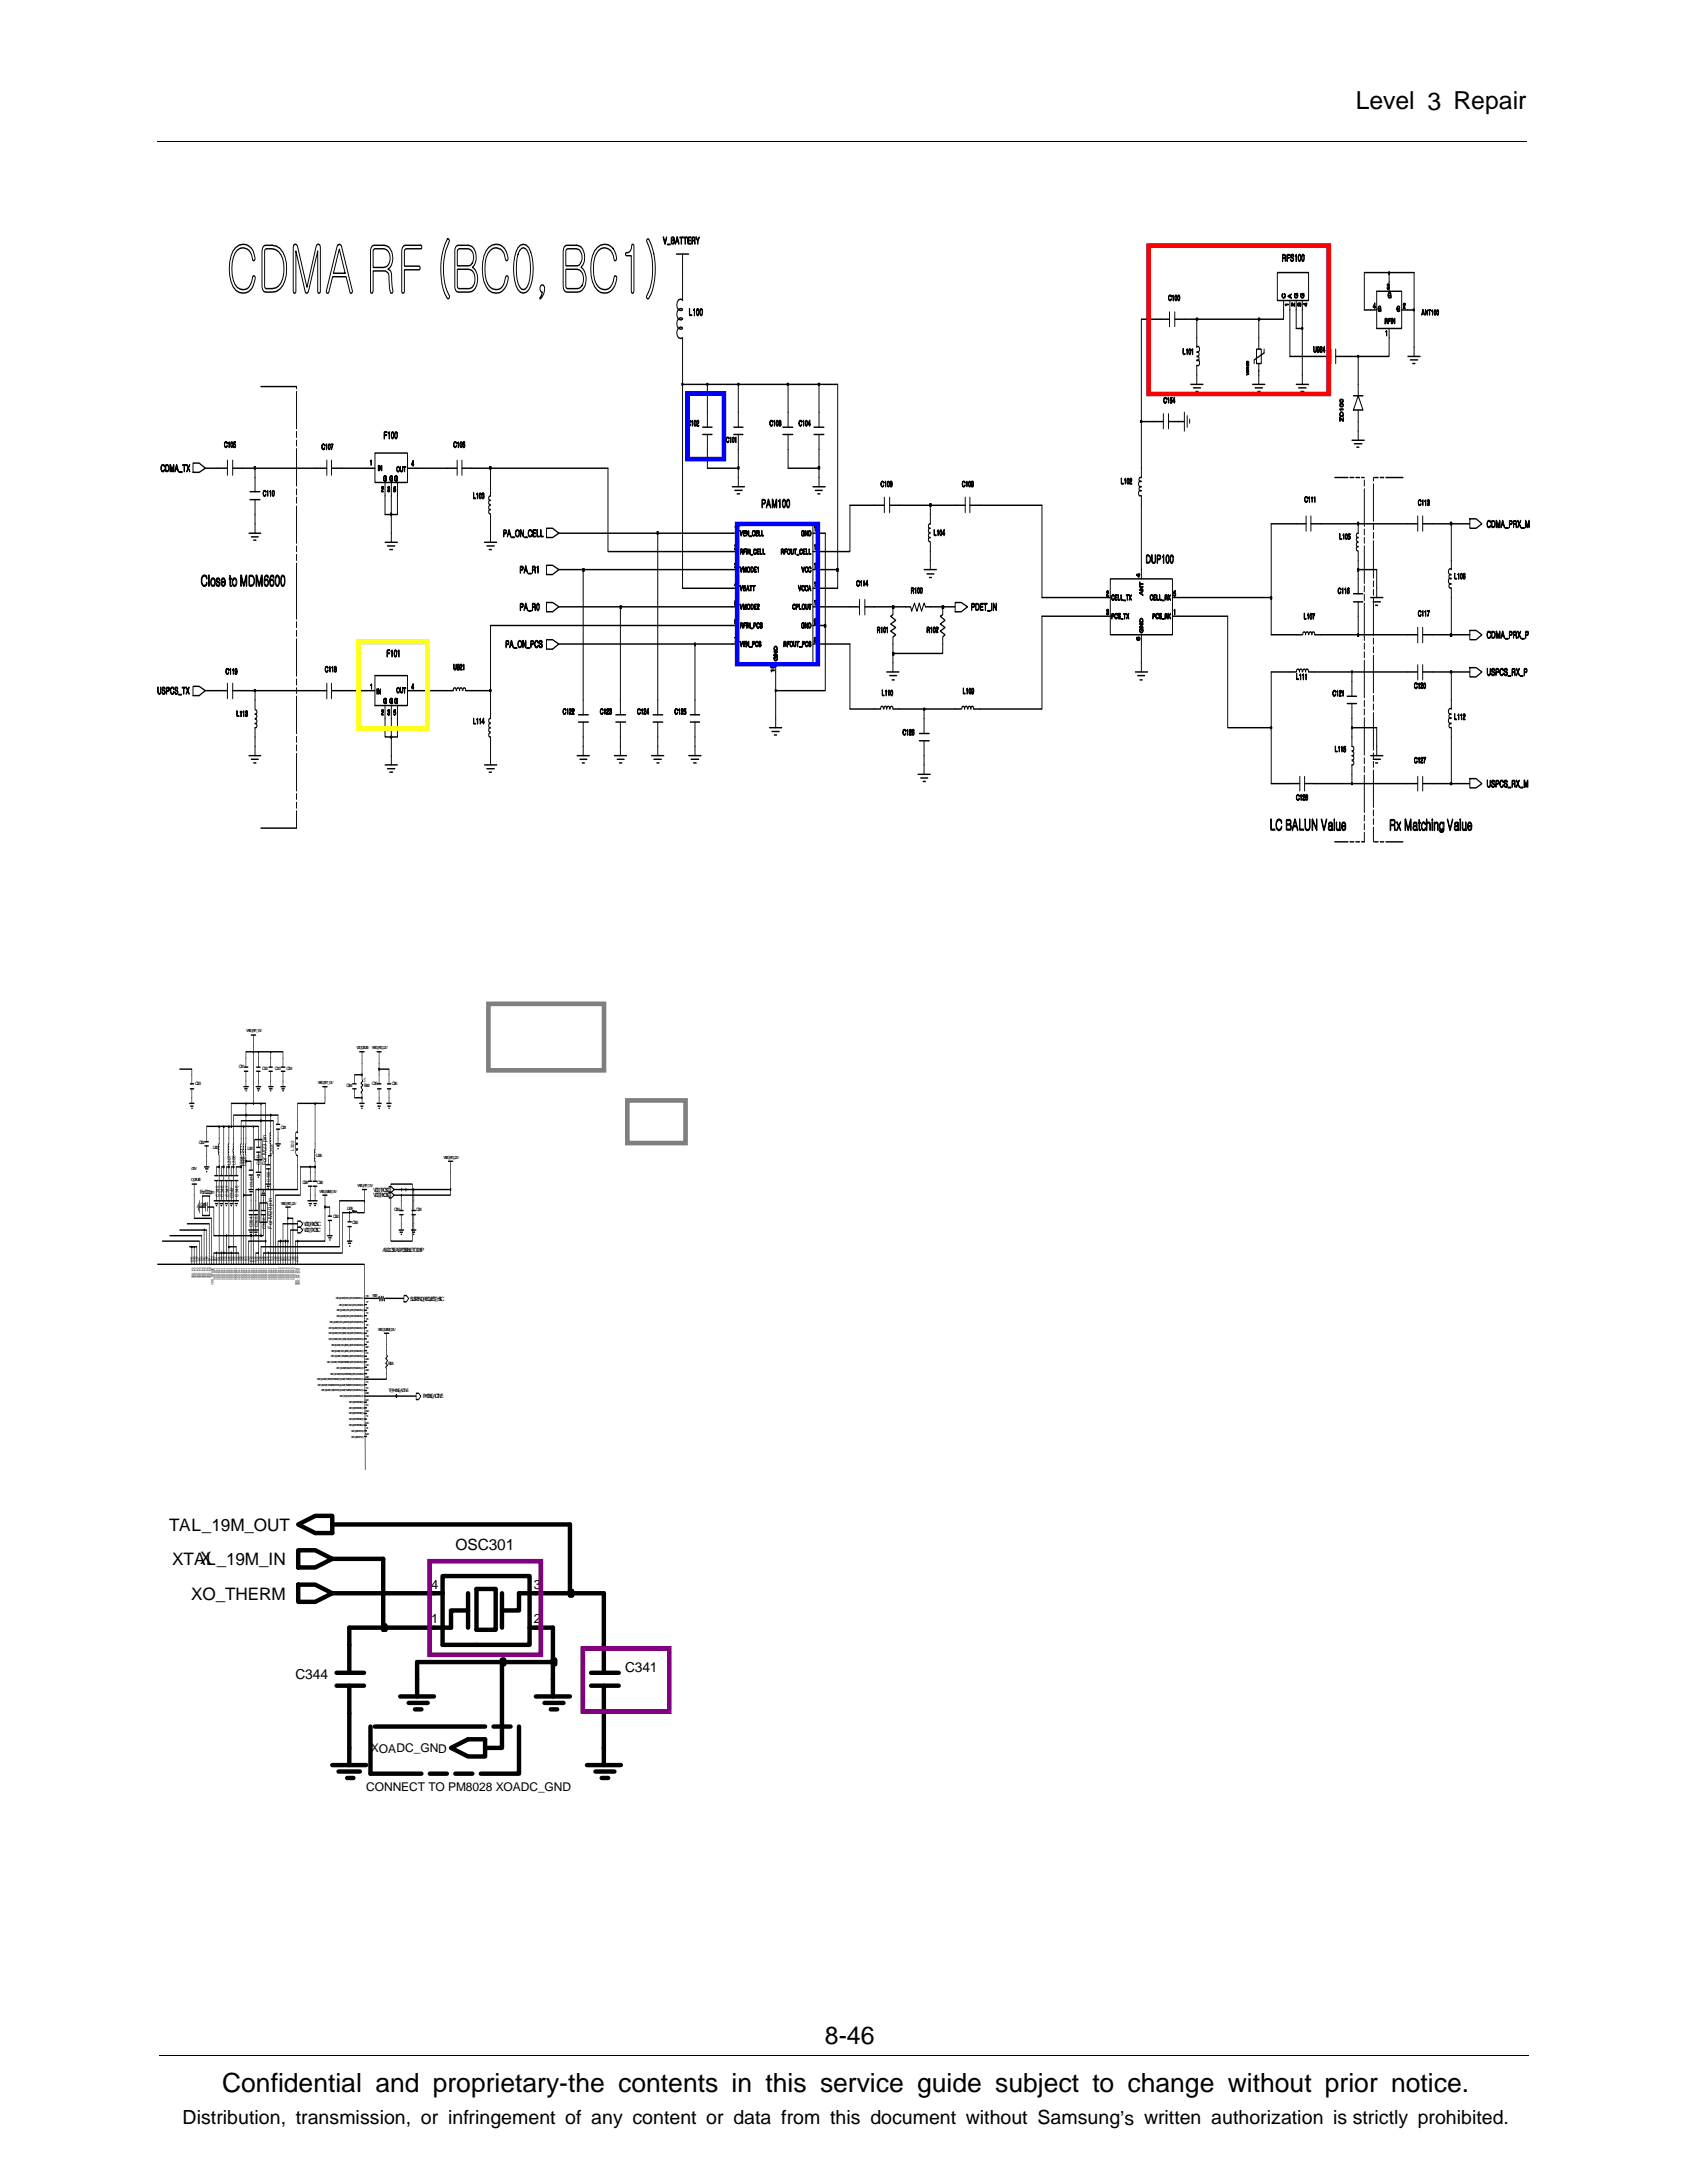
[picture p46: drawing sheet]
<svg xmlns="http://www.w3.org/2000/svg" width="216mm" height="279mm" viewBox="0 0 216 279" stroke-linecap="round" stroke-linejoin="round" font-family="sans-serif">
<defs><g id="words">
<text font-size="3.4" x="28.4" y="267.7">Confidential and proprietary-the contents in this service guide subject to change without prior notice.</text>
<g font-size="3.2">
<text x="173.5" y="14">Level 3 Repair</text>
<text x="105.6" y="261.6">8-46</text>
</g>
<text font-size="2.5" x="23.4" y="271.9">Distribution, transmission, or infringement of any content or data from this document without Samsung’s written authorization is strictly prohibited.</text>
<g font-size="2.2">
<text x="21.6" y="195.9">TAL_19M_OUT</text>
<text x="22" y="200.3">XTAXL_19M_IN</text>
<text x="24.5" y="204.7">XO_THERM</text>
</g>
<text font-size="2" x="58.3" y="198.4">OSC301</text>
<g font-size="1.8">
<text x="37.8" y="214.9">C344</text>
<text x="80" y="214">C341</text>
</g>
<g font-size="1.7">
<text x="55.2" y="203.4">4</text>
<text x="68.3" y="203.4">3</text>
<text x="55.2" y="207.8">1</text>
<text x="68.3" y="207.8">2</text>
</g>
<g font-size="1.5">
<text x="47.5" y="224.3">XOADC_GND</text>
<text x="46.9" y="229.2">CONNECT TO PM8028 XOADC_GND</text>
</g>
<g font-size=".7">
<text x="34.1" y="149.2" transform="rotate(-90 34.1 149.2)">For M23 pin</text>
<text x="25.6" y="152.8">ForE22pin</text>
<text x="47.8" y="152.5">VDD_TXOSC</text>
<text x="47.8" y="153.2">VDD_RXOC</text>
<text x="49.3" y="153.2">S</text>
<text x="34.8" y="157.3" transform="rotate(-90 34.8 157.3)">For M20 pin</text>
<text x="38.8" y="157.7">VDD_TXOSC</text>
<text x="38.8" y="156.9">VDD_RXOC</text>
<text x="40.3" y="156.9">S</text>
<text x="48.9" y="160.2">ASCLOSEASPOSLTCIP</text>
<text x="51.6" y="160.2">SIBEOH</text>
<text x="52.5" y="166.5">SUSPEND_REQETHIC</text>
<text x="54.8" y="166.5">US_S</text>
<text x="54.1" y="178.9">PHOEATE</text>
<text x="54.8" y="178.9">N_CIV</text>
</g>
<g font-size=".6">
<text x="30.6" y="136.7">C311</text>
<text x="33.5" y="136.9">C312</text>
<text x="35.2" y="136.9">C313</text>
<text x="36.7" y="136.9">C314</text>
<text x="25" y="138.9">C323</text>
<text x="44.3" y="139.1">C394</text>
<text x="46.6" y="139.1">R342</text>
<text x="47.6" y="138.8">C315</text>
<text x="50.1" y="138.8">C316</text>
<text x="25.4" y="146.4">C332</text>
<text x="27.2" y="147">L300</text>
<text x="29.5" y="149.2" transform="rotate(-90 29.5 149.2)">L307</text>
<text x="30.1" y="149.2" transform="rotate(-90 30.1 149.2)">L308</text>
<text x="31.1" y="149.3" transform="rotate(-90 31.1 149.3)">L304</text>
<text x="31.5" y="149.3" transform="rotate(-90 31.5 149.3)">L305</text>
<text x="31.7" y="147.1">L301</text>
<text x="33.3" y="149.1" transform="rotate(-90 33.3 149.1)">C333</text>
<text x="35" y="147.7" transform="rotate(-90 35 147.7)">L303</text>
<text x="35.9" y="144.4">C331</text>
<text x="37.7" y="147.3" transform="rotate(-90 37.7 147.3)">L302</text>
<text x="40.5" y="148.1">L306</text>
<text x="25.7" y="154.3">C4</text>
<text x="25.8" y="154.3">39</text>
<text x="28" y="153.2" transform="rotate(-90 28 153.2)">C345</text>
<text x="28.7" y="153.2" transform="rotate(-90 28.7 153.2)">C346</text>
<text x="29.3" y="153.2" transform="rotate(-90 29.3 153.2)">C347</text>
<text x="29.9" y="153.3" transform="rotate(-90 29.9 153.3)">C342</text>
<text x="30.5" y="153.2" transform="rotate(-90 30.5 153.2)">C348</text>
<text x="32.4" y="151.9" transform="rotate(-90 32.4 151.9)">C343</text>
<text x="34.6" y="151.3" transform="rotate(-90 34.6 151.3)">C335</text>
<text x="38.7" y="151.6">C339</text>
<text x="40.6" y="151.6">C340</text>
<text x="42.6" y="155.9">C352</text>
<text x="44.4" y="154.9">L309</text>
<text x="50.4" y="155">C350</text>
<text x="53.3" y="155">C351</text>
<text x="32.4" y="157.1" transform="rotate(-90 32.4 157.1)">C354</text>
<text x="33" y="157.1" transform="rotate(-90 33 157.1)">C355</text>
<text x="34" y="157.3" transform="rotate(-90 34 157.3)">C356</text>
<text x="45.1" y="156.7">C353</text>
<text x="49.6" y="174.7">R304</text>
<text x="49.7" y="178.2">TP_PHOEATE</text>
<text x="50.7" y="178.2">N_CIV</text>
</g>
<g font-size=".5">
<text x="31.5" y="132.1">VREGR11V</text>
<text x="32.2" y="132.1">_F_.3</text>
<text x="45.6" y="134.3">VDD_QUE VREG_RF2_2.2V</text>
<text x="46.4" y="134.3">FS</text>
<text x="40.7" y="138.8">VREG_RF1_1.3V</text>
<text x="24.4" y="149.7">.075V</text>
<text x="56.7" y="148.3">VREG_RF2_2.2V</text>
<text x="24.5" y="151.2">D_QFUSE</text>
<text x="35.9" y="154.2">VREG_RF2_2.2V</text>
<text x="40.8" y="152.7">VREG_MM_.8</text>
<text x="41.8" y="152.7">SE1V</text>
<text x="45.7" y="151.9">VREG_RF1_1.3V</text>
<text x="47.7" y="166">R301</text>
<text x="48.3" y="170.3">VREG_MM_.8</text>
<text x="49.3" y="170.3">SE1V</text>
</g>
<g font-size=".4">
<text x="46.8" y="138.5" transform="rotate(-90 46.8 138.5)">5%</text>
<text x="24.6" y="161.5" transform="rotate(-90 24.6 161.5)">W11</text>
<text x="25" y="161.5" transform="rotate(-90 25 161.5)">W15</text>
<text x="25.3" y="161.5" transform="rotate(-90 25.3 161.5)">W20</text>
<text x="25.6" y="161.3" transform="rotate(-90 25.6 161.3)">D7</text>
<text x="25.9" y="161.4" transform="rotate(-90 25.9 161.4)">E13</text>
<text x="26.2" y="161.3" transform="rotate(-90 26.2 161.3)">A8</text>
<text x="26.6" y="161.4" transform="rotate(-90 26.6 161.4)">P20</text>
<text x="26.9" y="161.3" transform="rotate(-90 26.9 161.3)">B7</text>
<text x="27.2" y="161.4" transform="rotate(-90 27.2 161.4)">K14</text>
<text x="27.5" y="161.4" transform="rotate(-90 27.5 161.4)">B20</text>
<text x="27.8" y="161.4" transform="rotate(-90 27.8 161.4)">B21</text>
<text x="28.1" y="161.4" transform="rotate(-90 28.1 161.4)">D21</text>
<text x="28.4" y="161.4" transform="rotate(-90 28.4 161.4)">D23</text>
<text x="28.7" y="161.4" transform="rotate(-90 28.7 161.4)">D24</text>
<text x="29" y="161.4" transform="rotate(-90 29 161.4)">E22</text>
<text x="29.4" y="161.4" transform="rotate(-90 29.4 161.4)">E26</text>
<text x="29.7" y="161.4" transform="rotate(-90 29.7 161.4)">F26</text>
<text x="30" y="161.4" transform="rotate(-90 30 161.4)">G20</text>
<text x="30.3" y="161.4" transform="rotate(-90 30.3 161.4)">G23</text>
<text x="30.7" y="161.4" transform="rotate(-90 30.7 161.4)">G26</text>
<text x="31" y="161.4" transform="rotate(-90 31 161.4)">H20</text>
<text x="31.3" y="161.4" transform="rotate(-90 31.3 161.4)">H22</text>
<text x="31.6" y="161.4" transform="rotate(-90 31.6 161.4)">K19</text>
<text x="31.9" y="161.4" transform="rotate(-90 31.9 161.4)">L29</text>
<text x="32.2" y="161.5" transform="rotate(-90 32.2 161.5)">M20</text>
<text x="32.5" y="161.5" transform="rotate(-90 32.5 161.5)">M23</text>
<text x="32.9" y="161.5" transform="rotate(-90 32.9 161.5)">M25</text>
<text x="33.1" y="161.4" transform="rotate(-90 33.1 161.4)">P25</text>
<text x="33.5" y="161.4" transform="rotate(-90 33.5 161.4)">P26</text>
<text x="33.8" y="161.4" transform="rotate(-90 33.8 161.4)">P28</text>
<text x="34.1" y="161.4" transform="rotate(-90 34.1 161.4)">R26</text>
<text x="34.4" y="161.4" transform="rotate(-90 34.4 161.4)">R28</text>
<text x="34.8" y="161.4" transform="rotate(-90 34.8 161.4)">T19</text>
<text x="35.1" y="161.4" transform="rotate(-90 35.1 161.4)">T25</text>
<text x="35.4" y="161.4" transform="rotate(-90 35.4 161.4)">U20</text>
<text x="35.7" y="161.4" transform="rotate(-90 35.7 161.4)">E23</text>
<text x="36" y="161.4" transform="rotate(-90 36 161.4)">E24</text>
<text x="36.3" y="161.4" transform="rotate(-90 36.3 161.4)">K22</text>
<text x="36.6" y="161.4" transform="rotate(-90 36.6 161.4)">K25</text>
<text x="36.9" y="161.4" transform="rotate(-90 36.9 161.4)">L28</text>
<text x="37.3" y="161.4" transform="rotate(-90 37.3 161.4)">T20</text>
<text x="37.6" y="161.4" transform="rotate(-90 37.6 161.4)">V25</text>
<text x="37.9" y="161.4" transform="rotate(-90 37.9 161.4)">H19</text>
<text x="38.2" y="161.5" transform="rotate(-90 38.2 161.5)">M19</text>
<text x="24.8" y="163.6" transform="rotate(-90 24.8 163.6)">VDD_P2</text>
<text x="25.4" y="163.6" transform="rotate(-90 25.4 163.6)">VDD_P2</text>
<text x="25.8" y="163.6" transform="rotate(-90 25.8 163.6)">VDD_P3</text>
<text x="26.1" y="163.6" transform="rotate(-90 26.1 163.6)">VDD_P4</text>
<text x="26.7" y="163.6" transform="rotate(-90 26.7 163.6)">VDD_P5</text>
<text x="27" y="163.6" transform="rotate(-90 27 163.6)">VDD_P6</text>
<text x="27.3" y="164.4" transform="rotate(-90 27.3 164.4)">VDD_QFUSE</text>
<text x="28" y="163.9" transform="rotate(-90 28 163.9)">VDD_RF1</text>
<text x="28.6" y="163.9" transform="rotate(-90 28.6 163.9)">VDD_RF1</text>
<text x="29.5" y="163.9" transform="rotate(-90 29.5 163.9)">VDD_RF1</text>
<text x="30.2" y="163.9" transform="rotate(-90 30.2 163.9)">VDD_RF1</text>
<text x="30.8" y="163.9" transform="rotate(-90 30.8 163.9)">VDD_RF1</text>
<text x="31.4" y="163.9" transform="rotate(-90 31.4 163.9)">VDD_RF1</text>
<text x="32.1" y="163.9" transform="rotate(-90 32.1 163.9)">VDD_RF1</text>
<text x="32.7" y="163.9" transform="rotate(-90 32.7 163.9)">VDD_RF1</text>
<text x="33.7" y="163.9" transform="rotate(-90 33.7 163.9)">VDD_RF1</text>
<text x="34.6" y="163.9" transform="rotate(-90 34.6 163.9)">VDD_RF1</text>
<text x="35.5" y="163.9" transform="rotate(-90 35.5 163.9)">VDD_RF1</text>
<text x="36.2" y="163.9" transform="rotate(-90 36.2 163.9)">VDD_RF2</text>
<text x="36.8" y="163.9" transform="rotate(-90 36.8 163.9)">VDD_RF2</text>
<text x="37.4" y="163.9" transform="rotate(-90 37.4 163.9)">VDD_RF2</text>
<text x="38.4" y="164.5" transform="rotate(-90 38.4 164.5)">VDD_RF_DIG</text>
<text x="43" y="166.3">GPIO_0|CAM_AA0T_RCDT_1</text>
<text x="43.1" y="167.9">GPIO_2|CAM_AA2T_RCDT_</text>
<text x="43.4" y="167.1">GIO1AIFDT_|EMTAET</text>
<text x="43.5" y="167.1">P_|CM_AA1T_RCCL</text>
<text x="43.9" y="166.3">IFDT_|EMTAEAA1</text>
<text x="44" y="167.9">IFDT_|EMTAEAA0</text>
<text x="46.8" y="166">W6</text>
<text x="46.8" y="166.8">Y17</text>
<text x="46.8" y="167.5">Y29</text>
<text x="46.9" y="166">1</text>
<text x="42.1" y="170.8">GPIO_6|CAM_AA6B_S_|EMTAEAA4</text>
<text x="42.1" y="170.1">GPIO_5|CAM_AA5B_S_|EMTAEAA3</text>
<text x="42.1" y="171.5">GPIO_7|CAM_AA7B_S_|EMTAEAA5</text>
<text x="42.2" y="169.3">GPIO_4|CAMIF_DATA_4|KEYPAD_5|ETM_TRACEDATA_2</text>
<text x="42.3" y="173.7">GPIO_10|CAM_SN|EI2A|EMTAEAA8</text>
<text x="42.4" y="173">GPIO_9|CAM_AA9B_7T_RCDT_</text>
<text x="42.4" y="172.2">GPIO_8|CAM_AA8B_6T_RCDT_</text>
<text x="43" y="170.8">IFDT_|EI2C5NT_RCDT_</text>
<text x="43" y="170.1">IFDT_|EI2C4NT_RCDT_</text>
<text x="43" y="171.5">IFDT_|EI2C6NT_RCDT_</text>
<text x="43.1" y="168.6">GPIO_3|CAM_AA3T_RCDT_</text>
<text x="43.3" y="173">IFDT_|EI2A|EMTAEAA7</text>
<text x="43.3" y="172.2">IFDT_|EI2A|EMTAEAA6</text>
<text x="43.4" y="173.7">IFVYCB_8T_RCDT_</text>
<text x="44" y="168.6">IFDT_|EMTAEAA1</text>
<text x="46.7" y="172.6">AB27</text>
<text x="46.8" y="171.1">W4</text>
<text x="46.8" y="173.4">U13</text>
<text x="46.8" y="168.2">Y14</text>
<text x="46.8" y="168.9">Y16</text>
<text x="46.8" y="170.4">Y12</text>
<text x="46.8" y="169.7">Y20</text>
<text x="46.8" y="171.9">Y28</text>
<text x="46.9" y="171.1">1</text>
<text x="40.6" y="176.7">GIO1|CM_EE|KYES7NAIFTE1T_RCDT_2</text>
<text x="40.6" y="177.4">GPIO_15|CAM_TNB|KYA_|CM_IMR|EMTAEAA1</text>
<text x="40.7" y="176.7">P_4AIFRSTESNE_|CM_IMR|EMTAEAA1</text>
<text x="41.1" y="178.1">GPIO_16|CAM_C|KYA_|CM_IMR|EMTAEAA1</text>
<text x="41.7" y="177.4">IFSADYEPD6AIFTE2T_RCDT_3</text>
<text x="41.8" y="174.5">GIO1|CM_SN|KYES5NT_RCDT_</text>
<text x="42" y="174.5">P_1AIFHYCESNE_|EMTAEAA9</text>
<text x="42.1" y="178.1">IFXEEPD7AIFTE3T_RCDT_4</text>
<text x="42.2" y="176">GPIO_13|CAM_CKESNE_|EMTAEL</text>
<text x="43" y="175.2">GPIO_12|CAM_CKT_RCDT_0</text>
<text x="43.3" y="176">IFPL|KYES6NT_RCCK</text>
<text x="43.4" y="178.8">GPIO_17|GP_CLK|ETM_TRACEDATA_15</text>
<text x="44.1" y="175.2">IFML|EMTAEAA1</text>
<text x="44.6" y="179.6">GPIO_18|KEYSENSE0_N</text>
<text x="46.7" y="174.1">AA29</text>
<text x="46.7" y="179.3">AC21</text>
<text x="46.7" y="175.5">AA28</text>
<text x="46.7" y="176.3">AC26</text>
<text x="46.7" y="178.5">AB26</text>
<text x="46.8" y="174.8">W2</text>
<text x="46.8" y="177.7">T13</text>
<text x="46.8" y="177">T14</text>
<text x="46.8" y="180">T10</text>
<text x="46.9" y="174.8">1</text>
<text x="44.6" y="181">GPIO_20|KEYSENSE2_N</text>
<text x="44.6" y="180.3">GPIO_19|KEYSENSE1_N</text>
<text x="44.6" y="181.8">GPIO_21|KEYSENSE3_N</text>
<text x="44.6" y="182.6">GPIO_22|KEYSENSE4_N</text>
<text x="45" y="183.3">GPIO_23|KEYPAD_0</text>
<text x="45" y="184">GPIO_24|KEYPAD_1</text>
<text x="46.7" y="182.2">AC19</text>
<text x="46.7" y="180.7">AC20</text>
<text x="46.7" y="183.6">AC22</text>
<text x="46.8" y="182.9">U11</text>
<text x="46.9" y="181.4">T9</text>
</g>
</g></defs>
<g fill="none" stroke="#000" stroke-width=".13">
<path d="M20.2 18.1h175.3M24.3 139.4h.5M24.3 138.7h.5M24.6 137.6v1.1M24.6 139.4v1.8M31.2 139.1h.6M31.2 136.6h.5M31.2 137.1h.5M31.3 139.4h.4M31.5 139.6h.1M31.5 135.4v1.2M31.5 137.1v2"/>
<path d="M32.1 132.5h.6M32.4 132.5v1.4M32.7 139.1h.7M32.8 137.1h.5M32.8 136.6h.5M32.9 139.4h.4M33 139.6h.1M33.1 135.4v1.2M33.1 137.1v2M34.4 139.1h.6M34.4 136.6h.5M34.4 137.1h.5"/>
<path d="M34.5 139.4h.4M34.6 139.6h.1M34.6 135.4v1.2M34.6 137.1v2M35.9 139.1h.6M36 137.1h.5M36 136.6h.5M36 139.4h.4M36.2 139.6h.1M36.2 135.4v1.2M36.2 137.1v2M41.3 139.1h.6"/>
<path d="M41.6 139.1v1.4M45.1 138.7h.5M45.1 139.4h.5M45.4 137.6v1.1M45.4 139.4v1.1M46 134.6h.6M46.3 134.6v1.5M46.3 137.6v.6l.1 .2-.2 .2 .2 .3-.2 .3 .2 .3-.2 .3 .1 .2v1.2M48.2 134.6h.6M48.3 138.7h.5M48.3 139.4h.5M48.5 134.6v1.5"/>
<path d="M48.5 137.6v1.1M48.5 139.4v1.8M49.6 139.4h.4M49.6 138.7h.4M49.8 137.6v1.1M49.8 139.4v1.8M24.2 141.2h.6M24.4 141.6h.3M24.5 141.9h.1M24.6 151.6h.6M24.9 151.6v1.4M25.2 154.3v.3"/>
<path d="M25.4 154v.9M25.5 153.7v1.5M25.5 154.5h.8M26.1 149.3h.7M26.2 146.7h.5M26.2 146.1h.5M26.3 149.6h.4M26.3 153.9v1.1M26.4 150h.1M26.5 145v1.1M26.5 146.7v1.2M26.5 148.6v.7"/>
<path d="M26.6 154.5h.5M26.6 153.9v1.1M27.4 153.7h1.2M27.5 150.5h.5M27.5 151.1h.5M27.5 154h.4M27.6 154.3h.2M27.7 149.3v1.2M27.7 151.1v1.1M27.7 153v.7M28 147.1a.19 .19 0 0 0-.1 .2 .19 .19 0 0 0 .1 .2M28 147.5v.3"/>
<path d="M28 145.7v.7v.1v.3v.2v.1M28 147.9v.7M28.1 151.1h.5M28.1 150.5h.5M28.2 154h.3M28.3 154.3h.1M28.3 149.3v1.2M28.3 151.1v1.1M28.3 153v.7M28.6 153.7h.7M28.7 150.5h.5M28.7 151.1h.5"/>
<path d="M28.8 154h.3M28.9 154.3h.1M29 153v.7M29 149.4v1.1M29 151.1v1.2M29.3 146.4a.17 .17 0 0 0-.1 .2 .17 .17 0 0 0 .1 .2v-.1M29.3 145.7v.7M29.3 147.9v.7M29.3 147.5a.17 .17 0 0 0-.1 .1 .17 .17 0 0 0 .1 .2M29.3 146.8a.17 .17 0 0 0-.1 .1 .17 .17 0 0 0 .1 .2l-.1 .1 .1 .3M29.3 153.7h.6M29.3 150.5h.6"/>
<path d="M29.3 151.1h.6M29.4 154h.4M29.5 154.3h.2M29.6 149.3v1.2M29.6 151.1v1.1M29.6 153v.7M29.9 153.7h.7M29.9 145.7v.7l-.1 .2 .1 .5a.19 .19 0 0 0-.1 .2 .19 .19 0 0 0 .1 .2l-.1 .1 .1 .2M29.9 147.9v.7M30 151.1h.5M30 150.5h.5M30.1 154h.3"/>
<path d="M30.2 154.3h.1M30.2 153v.7M30.2 149.3v1.2M30.2 151.1v1.1M30.9 145.7v.7l-.1 .2 .1 .5a.19 .19 0 0 0-.1 .2 .19 .19 0 0 0 .1 .2l-.1 .1 .1 .2M30.9 147.9v.7M31.2 145.7v.7l-.1 .2 .1 .5-.1 .2 .1 .2-.1 .1 .1 .2M31.2 147.9v.7M31.5 145.7v1.4a.22 .22 0 0 0 0 .4v.3M31.5 147.9v.7M31.8 152.3h.6M31.9 154.9h.5"/>
<path d="M31.9 155.5h.5M31.9 149.8h.5M31.9 150.4h.5M31.9 157.7h.4M31.9 152.5h.4M32 158h.2M32 152.9h.2M32.1 153.7v1.2M32.1 155.5v1.9M32.1 148.6v1.2M32.1 150.4v1.9M32.5 155.5h.5"/>
<path d="M32.5 154.9h.5M32.6 157.7h.3M32.7 158h.1M32.7 153.7v1.2M32.7 155.5v1.9M32.7 150h.7M32.8 146.9h.5M32.8 147.5h.5M32.9 150.4h.4M33 150.7h.1M33.1 157.4h-1.3M33.1 149.3v.7"/>
<path d="M33.1 145.7v1.2M33.1 147.5v1.1M33.4 153h.6M33.4 155.5h.6M33.4 154.9h.6M33.5 152.7h.4M33.6 152.4h.2M33.7 155.5v1.1M33.7 153v1.9M34 151.6h.7M34.1 149.6h.5M34.1 149.1h.5"/>
<path d="M34.2 151.8h.3M34.3 152.1h.1M34.4 147.9v1.2M34.4 149.6v2M34.6 146.1h-.1v.2l.1 .1M34.6 145.3l-.1 .1v.2l.1 .1M34.6 145.7l-.1 .1v.1l.1 .1M34.6 144.2v.8a.16 .16 0 0 0-.1 .1 .16 .16 0 0 0 .1 .2M34.6 146.4v.7M35.3 146.4h.6M35.3 143.9h.5M35.3 144.5h.5"/>
<path d="M35.4 146.7h.4M35.5 147h.1M35.6 142.7v1.2M35.6 144.5v1.9M36.5 154.5h.7M36.8 154.5v1.4M38.1 156.3h.3l.4 .3-.4 .5h-.3zM38.1 145l-.1-.1a.57 .57 0 0 0 0 .9l.1-.1-.1-.1a.64 .64 0 0 0 0 .9l.1-.1-.1-.1a.64 .64 0 0 0 0 .9l.1-.1M38.1 143.4v1.6M38.1 147.9v1.4M38.1 157.1h.3l.4 .3-.4 .4h-.3zM38.1 147.1v-.1a.53 .53 0 0 0 0 .9"/>
<path d="M39.4 153.7h.6M39.4 151.2h.5M39.4 151.8h.5M39.5 154h.4M39.6 154.3h.2M39.7 150v1.2M39.7 151.8v1.9M40 153.7h.6M40 151.8h.6M40 151.2h.6M40.1 154h.4M40.2 154.3h.2"/>
<path d="M40.3 147.9l-.1 .2 .1 .2-.1 .1 .1 .2v.7M40.3 146.4v.7l-.1 .2 .1 .5M40.3 150v1.2M40.3 151.8v1.9M41.3 153h.6M41.6 153v1.5M41.9 158.2h.6M42 155.7h.5M42 156.2h.5M42 158.4h.4M42.2 158.7h.1M42.2 154.5v1.2"/>
<path d="M42.2 156.2v2M44.4 158.9h.7M44.5 157h.5M44.5 156.4h.5M44.5 159.1h.4M44.7 159.5h.1M44.7 157v1.9M45.1 155.2h-.4v1.2M45.1 155.2v-.3l.1 .3M45.2 155.2l.1-.3 .1 .3v-.2l.1 .2 .1-.2 .1 .2h.3M46 141.2h.6M46.1 141.6h.4"/>
<path d="M46.3 141.9h.1M46.3 152.2h.6M46.6 152.2v1.5M48.2 141.2h.6M48.3 141.6h.4M48.5 141.9h.1M49.5 141.2h.6M49.6 141.6h.4M49.7 141.9h.2M49.8 151.9h.3l.3 .3-.3 .4h-.3zM49.8 152.6h.3l.3 .4-.3 .3h-.3zM51 157.4h.7"/>
<path d="M51.1 155.5h.5M51.1 154.9h.5M51.2 157.7h.3M51.3 158h.1M51.3 152.2h.7M51.3 153.7v1.2M51.3 155.5v1.9M51.4 152.1l-.1 .1 .1 .2M51.9 152.1l.1 .1-.1 .2M52.6 157.4h.7M52.7 155.5h.5M52.7 154.9h.5"/>
<path d="M52.8 157.7h.3M52.9 158h.1M53 153.7v1.2M53 155.5v1.9M57.4 148.6h.6M57.7 148.6v1.4M20.2 161.8h26.4l.1 26.3M24.6 161.1v.7M24.9 161.1v.7M25.2 161.1v.7M25.5 161.1v.7M25.8 161.1v.7"/>
<path d="M26.1 161.1v.7M26.5 161.1v.7M26.8 161.1v.7M27.1 161.1v.7M27.4 161.1v.7M27.7 161.1v.7M28 161.1v.7M28.3 161.1v.7M28.6 161.1v.7M29 161.1v.7M29.3 161.1v.7M29.6 161.1v.7"/>
<path d="M29.9 161.1v.7M30.2 161.1v.7M30.6 161.1v.7M30.9 161.1v.7M31.2 161.1v.7M31.5 161.1v.7M31.8 161.1v.7M32.1 161.1v.7M32.4 161.1v.7M32.7 161.1v.7M33.1 161.1v.7M33.4 161.1v.7"/>
<path d="M33.7 161.1v.7M34 161.1v.7M34.4 161.1v.7M34.7 161.1v.7M35 161.1v.7M35.3 161.1v.7M35.6 161.1v.7M35.9 161.1v.7M36.2 161.1v.7M36.5 161.1v.7M36.8 161.1v.7M37.2 161.1v.7"/>
<path d="M37.5 161.1v.7M37.8 161.1v.7M38.1 161.1v.7M46.6 167h.3M46.6 168.4h.3M46.6 169.9h.3M46.6 171.4h.3M46.6 172.9h.3M46.6 174.3h.3M46.6 175.8h.3M46.6 177.2h.3M46.6 166.2h.3"/>
<path d="M46.6 167.7h.3M46.6 169.1h.3M46.6 170.6h.3M46.6 172.1h.3M46.6 173.6h.3M46.6 175h.3M46.6 176.5h.3M46.6 178h.3M46.6 179.5h.3M48.2 166.2h.3v-.3l.1 .6 .2-.6 .1 .6 .1-.6 .2 .6v-.3h.3M49.2 170.6h.6M49.5 172.9v.5l.1 .2-.2 .3 .2 .2-.2 .4 .2 .2-.2 .3 .1 .2v.6"/>
<path d="M49.5 170.6v1.5M50.7 178.5a.17 .17 0 0 1 .1 .2 .17 .17 0 0 1-.1 .1zM50.7 178.7h-4.1M51.7 165.8h.3l.3 .4-.3 .4h-.3zM53.3 178.3h.3l.3 .4-.3 .4h-.3zM46.6 180.2h.3M46.6 181.6h.3M46.6 183.1h.3M46.6 180.9h.3M46.6 182.4h.3M46.6 183.9h.3M20.4 263h175.3"/>
</g>
<g fill="none" stroke="#000" stroke-width=".15">
<path d="M30.2 31.7a1.38 1.38 0 0 1 1.4-.3 1.38 1.38 0 0 1 .9 1.2l.1 .6a.18 .18 0 0 1-.2 .2 .18 .18 0 0 1-.1-.3 1.2 1.2 0 0 0-.6-1.2 1.2 1.2 0 0 0-1.3 .1 4.5 4.5 0 0 0-.3 4.4 1.12 1.12 0 0 0 1.2 .7 1.12 1.12 0 0 0 .9-1.1l.1-.6 .2-.1 .1 .1a2.66 2.66 0 0 1-.7 1.9 1.4 1.4 0 0 1-2.1-.6 5.6 5.6 0 0 1 0-4.6zM33.8 31.5a2.05 2.05 0 0 1 2.7 1.4 4.3 4.3 0 0 1-.7 4.1l-.4 .3-1.4 .1a.65 .65 0 0 1-.5-.8v-4.4l.1-.4zM34 31.9a1.64 1.64 0 0 1 2.2 1.2 4 4 0 0 1-.6 3.5 1.98 1.98 0 0 1-1.6 .3l-.1-.2v-4.6zM37.7 31.3a.28 .28 0 0 1 .2 0 .28 .28 0 0 1 .2 .3l1.2 5.2 1-4.7a.85 .85 0 0 1 .4-.8h.2l.1 .4v5.6a.18 .18 0 0 1-.2 .2 .18 .18 0 0 1-.1-.2v-5.2l-1.2 5.1-.1 .3h-.1l-.2-.1-1.2-5.3v5.2a.18 .18 0 0 1-.2 .2 .18 .18 0 0 1-.2-.2v-5.7zM43.2 31.4a.29 .29 0 0 1 .4-.1 .29 .29 0 0 1 .1 .3l1.4 5.7-.1 .2h-.2l-.5-2.1h-1.7l-.5 1.9a.19 .19 0 0 1-.3 .2 .19 .19 0 0 1 0-.3zM43.4 31.9l.8 3.1h-1.5zM47.6 31.5l.2-.1a2.74 2.74 0 0 1 2 .2 1.98 1.98 0 0 1-.2 2.8l.2 .1a1.11 1.11 0 0 1 .3 1.2l.2 1.5a.19 .19 0 0 1-.1 .2 .19 .19 0 0 1-.2 0l-.2-1.6a.87 .87 0 0 0-.5-1.1h-1.5l-.1 2.8a.18 .18 0 0 1-.2 0 .18 .18 0 0 1-.1-.2v-5.1l.1-.4zM47.9 31.9l1.2-.1a1.29 1.29 0 0 1 .6 2.1l-.1 .2-.5 .1h-1.3v-2.2zM51.6 31.5l.3-.1h1.9a.23 .23 0 0 1 .2 .2 .23 .23 0 0 1-.1 .2h-1.9l-.2 .3v2h1.9a.27 .27 0 0 1-.1 .4h-1.8v2.8a.18 .18 0 0 1-.2 .2 .18 .18 0 0 1-.2-.2v-5.1l.1-.4zM57.2 30.6h.1a.25 .25 0 0 1 .2 .4 8.6 8.6 0 0 0 0 7l-.1 .2h-.1a7.6 7.6 0 0 1-.8-5.1 7.8 7.8 0 0 1 .7-2.5zM58.4 31.5l.1-.1a2.67 2.67 0 0 1 2 .2 1.98 1.98 0 0 1 0 2.6 2.12 2.12 0 0 1 .1 3 2.83 2.83 0 0 1-2.1 .2l-.2-.2-.1-.4v-4.8zM58.5 34.5h1.5a1.07 1.07 0 0 1 .8 1.2 1.08 1.08 0 0 1-.8 1.2h-1.3l-.1-.1z"/>
<path d="M58.6 31.9l1.3-.1a1.2 1.2 0 0 1 .5 1.9l-.3 .3h-1.6v-1.9zM62.5 31.7a1.39 1.39 0 0 1 1.5-.4 1.39 1.39 0 0 1 .9 1.3l.1 .4a.19 .19 0 0 1-.1 .3 .19 .19 0 0 1-.2-.2 1.24 1.24 0 0 0-1.6-1.3 2.17 2.17 0 0 0-1 1.8 4.3 4.3 0 0 0 .6 3.2 1.09 1.09 0 0 0 1.2 .2 1.09 1.09 0 0 0 .7-1l.1-.5a.18 .18 0 0 1 .2-.2 .18 .18 0 0 1 .1 .2 2.15 2.15 0 0 1-1.1 2 1.37 1.37 0 0 1-1.7-.8 5.5 5.5 0 0 1 0-4.6zM66.3 31.7a.77 .77 0 0 1 .7-.4 .77 .77 0 0 1 .7 .4 6.7 6.7 0 0 1 0 5.4 .77 .77 0 0 1-.7 .4 .77 .77 0 0 1-.7-.4 6.7 6.7 0 0 1 0-5.4zM66.7 31.8l.3-.1a1.38 1.38 0 0 1 .8 1.4 6.8 6.8 0 0 1-.3 3.6l-.3 .3-.2 .1a1.41 1.41 0 0 1-.8-1.4l-.1-.6a6.6 6.6 0 0 1 .4-3zM69.2 36.5a.32 .32 0 0 1 .4 .1 .32 .32 0 0 1 .1 .3l-.2 .8-.4 .6v-.1l.2-.4 .1-.4a.53 .53 0 0 1-.2-.9zM72.3 31.5l.3-.1h1.2a1.4 1.4 0 0 1 1 1.8l-.2 .7-.2 .3a2.02 2.02 0 0 1-.2 3.1l-1.6 .1a.65 .65 0 0 1-.5-.8v-4.4v-.4zM72.4 34.5h1.5a1.31 1.31 0 0 1 .7 1.8 .82 .82 0 0 1-.7 .6h-1.3l-.1-.1zM72.5 31.9l1.3-.1a1.18 1.18 0 0 1 .6 1.7 .61 .61 0 0 1-.6 .5h-1.4v-1.9zM76.5 31.7a1.4 1.4 0 0 1 1.4-.3 1.4 1.4 0 0 1 .9 1.2l.1 .4a.19 .19 0 0 1 0 .3 .19 .19 0 0 1-.3 0 1.55 1.55 0 0 0-1.3-1.6 1.44 1.44 0 0 0-1.2 1.2 4.5 4.5 0 0 0 .5 3.9 1.02 1.02 0 0 0 1.7-.4l.3-1 .1-.1 .2 .1a2.02 2.02 0 0 1-1.1 2.1 1.39 1.39 0 0 1-1.7-.8 5.6 5.6 0 0 1 0-4.6zM80.9 31.3h.1l.1 .2v5.7a.2 .2 0 0 1 0 .3 .2 .2 0 0 1-.3 0v-4.8h-.7v-.3a.8 .8 0 0 0 .8-1zM82.8 30.6h.2a8.7 8.7 0 0 1 0 7.6 .21 .21 0 0 1-.2-.1 .21 .21 0 0 1 0-.2 8.6 8.6 0 0 0 0-7.1zM84.9 30.4l.2 .7 .2-.8-.2 .9z"/>
<path d="M85.4 31.3h.4zM85.9 30.4h.4v.3a.3 .3 0 0 1-.1 .5h-.2l-.1-.1zM86 30.8h.2a.2 .2 0 0 1 0 .4l-.2-.1zM86 30.4l.2 .1v.2h-.2zM86.6 32.5h1.5M86.6 30.3l.1 .1 .2 .8-.1-.3h-.3l-.1 .3zM86.7 30.4l.1 .5h-.2zM87 30.4h.4h-.2v.8v-.8zM87.4 32.5v6M87.4 38.4l-.3-.1a.84 .84 0 0 0-.3 1.4h.6M87.4 39.6l-.1-.1a.71 .71 0 0 0-.7 .7 .71 .71 0 0 0 .6 .7h.2M87.5 30.4h.4h-.2v.8v-.8z"/>
<path d="M88.1 30.4h.3h-.3v.3h.3l-.1 .1h-.2v.3l.3 .1h-.4zM88.2 39.5l.1 .8 .2 .1-.3-.1zM88.6 30.4a.27 .27 0 0 1 .3 0 .27 .27 0 0 1 0 .4l.1 .4-.2-.4h-.2v.4zM88.6 30.4l.3 .1v.1l-.1 .2h-.2zM88.9 39.5v.9v-.7h-.1zM89.1 30.3l.2 .5 .2-.5-.2 .9v-.4zM89.2 39.6a.29 .29 0 0 1 .2 .5l-.1 .2a.65 .65 0 0 1-.1-.7zM89.2 39.5a.54 .54 0 0 1 .1 .9 .75 .75 0 0 1-.1-.9zM89.7 39.6a.48 .48 0 0 1 0 .7l-.1-.2zM89.7 39.5a.54 .54 0 0 1 0 .9 .75 .75 0 0 1 0-.9zM149.6 37.8a.17 .17 0 0 1 .2 0 .17 .17 0 0 1 .1 .2 .14 .14 0 0 0-.1-.2 .14 .14 0 0 0-.2 .1 .38 .38 0 0 0 .2 .5l.1-.1a.19 .19 0 0 1-.2 .2 .19 .19 0 0 1-.2-.3zM149.7 39.9v1.9"/>
<path d="M150.2 37.8v.7l-.1-.6h-.1zM150.3 39.9v1.9M150.4 37.8h.1a.43 .43 0 0 1 0 .7l-.1-.2zM150.4 37.9l.1-.1a.49 .49 0 0 1 0 .6l-.1-.1zM150.8 37.8a.38 .38 0 0 1 .2 .3 .38 .38 0 0 1-.2 .4l-.1-.2zM150.8 37.8l.1 .1 .1 .2-.1 .3a.4 .4 0 0 1-.1-.6zM163.5 34.9h4v3.6h-4zM164.1 37.6h.1a.22 .22 0 0 0-.1 .3 .22 .22 0 0 0 .3 .1l.1-.1-.1-.3a.27 .27 0 0 1 .1 .4 .27 .27 0 0 1-.4 .1 .27 .27 0 0 1 0-.5zM164.1 32.6h.3a.26 .26 0 0 1 0 .4l.1 .4v-.3l-.3-.1-.1 .5zM164.2 32.6l.2 .1 .1 .2-.1 .1h-.2zM164.3 38.5v2.4h-3.2M164.5 39h.4h-.3l-.1 .1z"/>
<path d="M164.7 32.6h.4l-.4 .1v.3h.3h-.3v.5zM164.9 37.9l.4-.3-.1 .1v.3l.1 .2-.5-.3zM164.9 37.9l.2-.1v.2zM165.1 38.5v7.1h5.2M165.2 32.6a.19 .19 0 0 1 .2 0 .19 .19 0 0 1 .1 .2v-.1h-.3a.19 .19 0 0 0 0 .2 .19 .19 0 0 0 .2 .1 .24 .24 0 0 1 .2 .2 .24 .24 0 0 1-.2 .2 .24 .24 0 0 1-.2-.2 .15 .15 0 0 0 .1 .2 .15 .15 0 0 0 .2-.2v-.1a.29 .29 0 0 1-.3-.5zM165.3 38.8h.1l.3 .3v-.3v.4l-.3-.4-.1 .3 .1 .1a.2 .2 0 0 1-.2-.2 .2 .2 0 0 1 .1-.2zM165.7 37.6h.1a.23 .23 0 0 0-.1 .3 .23 .23 0 0 0 .2 .2l.1-.1a.21 .21 0 0 0-.1-.4v.2v-.2h.2h-.1a.27 .27 0 0 1 .1 .4 .27 .27 0 0 1-.4 .1 .27 .27 0 0 1 0-.4zM165.9 32.6v.9v-.7h-.1zM165.9 38.5v3.5h.8M166.1 38.8h.2a.12 .12 0 0 1 .2 0 .12 .12 0 0 1 0 .2l-.1 .2h-.1l.2-.1-.1-.3-.1 .1v.1l-.2-.1 .1 .3-.1-.1zM166.2 32.7l.1-.1a.57 .57 0 0 1 0 .8l-.1-.3zM166.2 32.6a.56 .56 0 0 1 .2 .8h-.1a.51 .51 0 0 1-.1-.8z"/>
<path d="M166.5 37.6h.1a.22 .22 0 0 0-.1 .3 .22 .22 0 0 0 .3 .1 .22 .22 0 0 0 0-.4h-.1l-.1 .2 .1-.2h.2v.1a.27 .27 0 0 1 0 .4 .27 .27 0 0 1-.4 0 .27 .27 0 0 1 0-.4zM166.7 38.5v10.7M166.7 32.7l.1-.1a.61 .61 0 0 1-.1 .8l-.1-.3zM166.7 32.6a.56 .56 0 0 1 .2 .8h-.1a.52 .52 0 0 1-.2-.8zM166.9 38.9h.3v-.1v.1h.1h-.1v.3zM166.9 38.9h.3v.2zM175.9 38.9v.4h-.1zM175.9 38.8l.1 .5v.2l-.1-.2h-.2zM176.2 37.3h3.2v4.7h-3.2zM176.5 39.2h.2v.2v-.1a.2 .2 0 0 0-.3 0 .2 .2 0 0 0 0 .2l.2 .3h.1v-.2l-.1-.1h.1v.3v-.1v.1a.21 .21 0 0 1-.3 0 .21 .21 0 0 1 0-.3zM177.6 36.4l.1-.1 .1 .2v.4a.13 .13 0 0 1-.1 .1 .13 .13 0 0 1-.2-.1v-.1l.1 .2 .1-.1v-.1l-.1-.1 .1-.2-.1-.1-.1 .2zM177.7 37.5a.17 .17 0 0 1 .2 0 .17 .17 0 0 1 .1 .2 .15 .15 0 0 0-.2-.2 .15 .15 0 0 0-.1 .2 .22 .22 0 0 0 0 .2 .22 .22 0 0 0 .2 .2l.1-.3h-.2h.2v.3v-.1a.17 .17 0 0 1-.2 .1 .17 .17 0 0 1-.1-.1z"/>
<path d="M177.7 34.8h.1v.3h-.1zM177.8 36.1v1.2M177.8 36.1v-1.2h-3.2v4.8h1.6M177.8 34.9h3.2v10.7M178.9 39.2h.1l.1 .2v-.1a.25 .25 0 0 0-.3 .2 .25 .25 0 0 0 .3 .3v-.2h-.1v-.1h.1v.3v-.1v.1a.14 .14 0 0 1-.2 .1 .14 .14 0 0 1-.1-.2v-.3zM179.4 39.7h1.6M179.6 38.9l.1-.1a.33 .33 0 0 1-.1 .6l.3 .1h-.3l.2-.4-.1-.2-.1 .2zM180.8 39.6h.2v.1h-.2zM182.1 39.7h.1l.1 .6-.1-.2h-.2l-.1 .2zM182.1 39.7l.1 .4h-.1zM182.4 39.7l.3 .5v-.5v.6l-.2-.6-.1 .6zM182.8 39.7h.3h-.1v.6l-.1-.6z"/>
<path d="M183.3 39.7v.6v-.5h-.1zM183.6 39.7a.28 .28 0 0 1 .2 .3 .28 .28 0 0 1-.2 .2zM183.6 39.7a.4 .4 0 0 1 0 .6l-.1-.1zM183.9 39.7h.1a.41 .41 0 0 1 0 .6 .45 .45 0 0 1-.1-.6zM184 39.7l.1 .1-.1 .5-.1-.2zM20.7 59.5a.2 .2 0 0 1 .3 0 .2 .2 0 0 1 0 .3v-.2a.29 .29 0 0 0-.4 .1 .29 .29 0 0 0 0 .3l.1 .1a.18 .18 0 0 0 .2 .2 .18 .18 0 0 0 .1-.2h.1a.25 .25 0 0 1-.1 .2 .25 .25 0 0 1-.3 0 .82 .82 0 0 1 0-.8zM21.2 59.5h.1a.41 .41 0 0 1 .4 .4 .41 .41 0 0 1-.5 .4zM21.3 59.5a.36 .36 0 0 1 .3 .2 .36 .36 0 0 1 0 .4l-.2 .2h-.2zM21.8 59.5l.2 .8 .2-.8h.1l-.1 .9v-.8l-.2 .8-.2-.8v.8zM22.6 59.5l.2 .9-.1-.3h-.2l-.1 .3zM22.6 59.6l.1 .4h-.2zM23.4 59.5h.4h-.2v.9v-.9z"/>
<path d="M23.9 59.5l.2 .3 .2-.3-.2 .4 .2 .5-.2-.4-.2 .4 .2-.5zM24.7 59.3h.8l.8 .6-.8 .6h-.8zM28.8 56.6a.16 .16 0 0 1 .2 0 .16 .16 0 0 1 0 .2 .15 .15 0 0 0-.1-.2 .15 .15 0 0 0-.1 .2 .26 .26 0 0 0-.1 .2 .26 .26 0 0 0 .3 .2l.1-.2a.19 .19 0 0 1-.1 .2 .19 .19 0 0 1-.3-.1zM29.1 59.9h-2.8M29.1 58.9v1.9M29.3 56.6v.7l-.1-.6zM29.6 56.6a.46 .46 0 0 1 .1 .7 .63 .63 0 0 1-.1-.7zM29.6 56.6l.2 .2a.24 .24 0 0 1-.2 .4zM29.8 59.9h12M29.8 58.9v1.9M29.9 56.6h.2h-.1v.3a.21 .21 0 0 1 .2 .2 .21 .21 0 0 1-.2 .2l-.1-.2v.1a.16 .16 0 0 0 .2-.2 .16 .16 0 0 0-.1-.1h-.1zM32.5 59.7h.2v.3h-.2z"/>
<path d="M32.5 59.7h.2v.3h-.2M32.6 59.9v3M33.4 49.5h4.6v.3M38 50.1v4.8M38 55.2v.8M38 56.4v.7M38 57.4v4.8M41.3 56.9l.1-.1 .1 .2a.14 .14 0 0 0-.1-.1 .14 .14 0 0 0-.2 .1 .25 .25 0 0 0 0 .3 .25 .25 0 0 0 .3 .1v-.1a.18 .18 0 0 1-.1 .3 .18 .18 0 0 1-.2-.2zM41.8 56.8v.7l-.1-.5zM41.8 58.9v1.9M42.1 56.9a.42 .42 0 0 1 0 .6l-.1-.2zM42.1 56.9h.1v.2a.21 .21 0 0 1 .1 .2 .21 .21 0 0 1-.2 .2z"/>
<path d="M42.4 56.9h.2l-.1 .6 .1-.6zM42.4 59.9h5.6M42.4 58.9v1.9M47.5 58.9v.6v-.4l-.1-.1zM48 58h4.2v3.8h-4.2zM48.4 59.6l.1 .6zM48.6 59.6l.2 .6 .1-.6v.6l-.3-.5v.5zM49.2 55.3h.3l-.3 .1v.3h.3h-.3v.5zM49.8 55.3v.9v-.7l-.1-.1zM50.1 55.3h.2l.1 .2a.47 .47 0 0 1-.2 .6l-.1-.4zM50.2 55.3a.4 .4 0 0 1 .1 .7v.1a.48 .48 0 0 1-.1-.8zM50.6 55.3h.2v.2a.47 .47 0 0 1-.2 .6l-.1-.3z"/>
<path d="M50.6 55.3a.44 .44 0 0 1 0 .8l-.1-.3zM50.8 59.8l.1-.1a.33 .33 0 0 1 .2 .4 .33 .33 0 0 1-.2 .3l-.1-.3zM50.9 59.8a.3 .3 0 0 1 .2 .2 .3 .3 0 0 1-.2 .3 .44 .44 0 0 1 0-.5zM51.2 59.7l.1 .4a.14 .14 0 0 0 0 .2 .14 .14 0 0 0 .2 0v-.6l.1 .4a.17 .17 0 0 1-.1 .3 .17 .17 0 0 1-.3-.1zM51.6 59.7h.3l-.1 .1v.6v-.6zM52.8 59l.2 .4-.1 .3v-.2h-.2zM52.9 59.1v.3h-.2zM58.1 56.6a.17 .17 0 0 1 .3 0 .17 .17 0 0 1 0 .2l-.1-.2a.39 .39 0 0 0 0 .6l.1-.2a.18 .18 0 0 1-.1 .2 .18 .18 0 0 1-.2-.1l-.1-.2zM58.5 59.9h-6.3M58.5 58.9v1.9M58.6 56.6l.1 .7-.1-.6h-.1zM58.9 56.6a.42 .42 0 0 1 .1 .7l-.1-.1-.1-.3z"/>
<path d="M59 56.6a.44 .44 0 0 1 0 .6 .4 .4 0 0 1 0-.6zM59.1 59.9h18.7v10.7h16.7M59.1 58.9v1.9M59.3 56.6h.2v.2l-.2-.2v.3a.19 .19 0 0 1 .2 .2 .19 .19 0 0 1-.2 .1zM59.3 56.9a.14 .14 0 0 1 .2 .1 .14 .14 0 0 1-.2 .2zM62.7 59.7h.1v.3h-.1zM62.7 59.7h.1v.3h-.1M62.8 59.9v3.6M87.3 49.1h.1v.2h-.1zM87.3 49.1h.1v.2h-.1M87.4 49.2h19.8v23.7M87.4 40.8l-.3-.1a.79 .79 0 0 0-.5 .7 .79 .79 0 0 0 .5 .7l.3-.1"/>
<path d="M87.4 42l-.3-.1a.79 .79 0 0 0-.5 .7 .79 .79 0 0 0 .5 .7l.3-.1v32.1h7.1M88.1 53.8a.16 .16 0 0 1 .2 .1 .16 .16 0 0 1 0 .1v-.1a.31 .31 0 0 0-.3 .2 .31 .31 0 0 0 .1 .4l.2-.1 .1-.1a.19 .19 0 0 1-.2 .2 .19 .19 0 0 1-.2-.1v-.4zM88.6 53.8v.7l-.1-.5zM88.9 53.9v-.1a.43 .43 0 0 1 .1 .7 .61 .61 0 0 1-.1-.6zM88.9 53.9l.1 .1a.26 .26 0 0 1-.1 .4zM89.2 53.9l.1-.1a.32 .32 0 0 1 .1 .3 .32 .32 0 0 1-.2 .3v.1h.2h-.2v-.2l.2-.2-.1-.2-.1 .1zM89.9 55.6h1.2M89.9 54.7h1.2M90.5 49.1h.1v.2h-.1zM90.5 57.5v2.4h4M90.5 49.2v3.6M90.5 52.8v1.9"/>
<path d="M90.5 55.6v1.9M93 56a.15 .15 0 0 1 .2 0 .15 .15 0 0 1 .1 .2l-.2-.2a.35 .35 0 0 0 0 .6l.2-.2a.17 .17 0 0 1-.2 .2 .17 .17 0 0 1-.1-.2zM93.5 55.9v.7v-.5h-.1zM93.8 55.9l.2 .3a.22 .22 0 0 1 0 .3 .22 .22 0 0 1-.2 .1l-.1-.5zM93.8 56a.44 .44 0 0 1 0 .6l-.1-.2zM93.9 55.6h1.2M93.9 54.7h1.2M94.2 55.9v.7l-.1-.5zM94.4 59.7h.2v.3h-.2M94.4 59.7h.2v.3h-.2zM94.4 49.1h.2v.2h-.2zM94.5 49.2v5.5"/>
<path d="M94.5 55.6v6.7M98.6 53.9a.16 .16 0 0 1 .2-.1 .16 .16 0 0 1 0 .2l-.1-.1a.33 .33 0 0 0-.2 .3 .33 .33 0 0 0 .2 .3l.2-.2a.2 .2 0 0 1-.2 .2 .2 .2 0 0 1-.2-.2zM99.1 53.8v.7v-.5h-.1zM99.4 53.9h.1l.1 .2-.1 .4h-.1v-.2zM99.4 53.8a.43 .43 0 0 1 .1 .7 .47 .47 0 0 1-.1-.7zM99.7 53.9h.2v.2a.22 .22 0 0 1 .1 .3 .22 .22 0 0 1-.2 .1l-.1-.2a.14 .14 0 0 0 .1 .1 .14 .14 0 0 0 .2-.1 .14 .14 0 0 0-.2-.1v-.1a.13 .13 0 0 0 .1-.1 .13 .13 0 0 0-.1-.1l-.1 .1zM100.2 55.6h1.3M100.2 54.7h1.3M100.7 49.1h.2v.2h-.2M100.7 49.1h.2v.2h-.2zM100.9 49.2v5.5M100.9 55.6v4.3h3.9"/>
<path d="M102.4 53.8l.2 .1v.1a.13 .13 0 0 0-.1-.2 .13 .13 0 0 0-.2 .1 .29 .29 0 0 0-.1 .4 .29 .29 0 0 0 .3 .1l.1-.1a.2 .2 0 0 1-.2 .2 .2 .2 0 0 1-.1-.2v-.4zM102.8 53.8l.1 .7-.1-.5h-.1zM103.1 53.8a.41 .41 0 0 1 .1 .7 .47 .47 0 0 1-.1-.7zM103.2 53.9a.4 .4 0 0 1 0 .6l-.1-.3zM103.6 53.8l.1 .5-.1 .2v-.2h-.2zM103.6 53.9v.4h-.2zM104.2 54.7h1.3M104.2 55.6h1.3M104.7 59.7h.2v.3h-.2zM104.7 59.7h.2v.3h-.2M104.7 49.1h.2v.2h-.2zM104.7 49.1h.2v.2h-.2"/>
<path d="M104.8 49.2v5.5M104.8 55.6v6.7M145.9 53.9h.2v.1h-.2zM145.9 53.9h.2v.1h-.2M146.1 54h1.6M146.1 59.9v1.2M147.7 54h1.2M148.9 53v1.9M149 50.9a.17 .17 0 0 1 .2 0 .17 .17 0 0 1 .1 .2l-.2-.2a.36 .36 0 0 0 0 .6l.2-.1a.18 .18 0 0 1-.2 .2 .18 .18 0 0 1-.2-.2v-.2zM149.5 50.9v.7v-.5l-.1-.1zM149.5 54h2.1M149.5 53v1.9"/>
<path d="M149.7 40.9h-3.6v19M149.8 50.9h.2l-.2 .1v.2a.21 .21 0 0 1 .3 .2 .21 .21 0 0 1-.3 .2l-.1-.2 .2 .1 .1-.2-.1-.1-.2 .1zM150.3 50.9l.1 .5-.1 .2v-.2h-.2zM150.3 51v.4h-.2zM151.4 44.7v.6h.3v.1l-.3-.1zM151.6 52.8v2.4M151.9 44.6l.1 .8-.1-.6h-.1zM151.9 53.2v1.5M152.2 44.7h.2v.2a.32 .32 0 0 1-.2 .5l-.1-.3zM152.2 44.7l.2 .2-.1 .4a.41 .41 0 0 1-.1-.6zM152.3 53.7v.4M152.4 49.2h1.6"/>
<path d="M152.6 44.6l.1 .8-.1-.6h-.1zM152.7 49.6h.9M153 50.1h.3M153.1 40.8h.2v.1h-.2zM153.1 40.8h.2v.1h-.2M153.1 46.1h.1a.36 .36 0 0 1 .3 .3 .36 .36 0 0 1-.3 .4M153.1 44.4l.1-.1a.35 .35 0 0 1 .3 .4 .35 .35 0 0 1-.3 .3M153.2 40.9v3.5M153.2 46.8v2.4M153.2 45.1a.28 .28 0 0 1 .3 .2 .28 .28 0 0 1-.3 .3M153.2 45.7v-.1a.27 .27 0 0 1 .3 .3 .27 .27 0 0 1-.3 .2M159.5 47.1h.3h-.2v.1z"/>
<path d="M159.5 47.7l.3 .1-.3 .2 .3-.2zM159.6 47.3h.2l-.1 .1v.1l.1 .1h-.2zM159.6 47.3h.1v.2h-.1zM160.3 49.2h1.6M160.6 49.6h1M160.8 44.7h.6v1.8h-.6zM161 50.1h.3M161 40.8h.2v.1h-.2zM161 40.8h.2v.1h-.2M161.1 40.9v3.8M161.1 40.9h-10.8M161.1 46.5v2.7"/>
<path d="M161.8 44.7v.5l-1.3 .9v.4M165.9 49.2h1.6M166.2 49.6h1M166.5 50.1h.4M166.6 41.9h.1v.2h-.1M166.6 41.9h.1v.2h-.1zM168.1 44.4l.1 .6 .2-.1v-.5l.1 .4a.18 .18 0 0 1-.2 .3 .18 .18 0 0 1-.2-.3zM168.6 44.4h.1a.33 .33 0 0 1 .1 .5l-.1 .2-.1-.1v-.1l.1 .1 .1-.2h-.1h-.1zM169 44.4h.1a.31 .31 0 0 1-.1 .5v.1l.2 .1h-.3l.3-.5-.1-.2h-.1l-.1 .2zM169.5 44.4v.5h.1l-.1 .2v-.2h-.2zM169.5 44.5v.4h-.2zM170.3 44.7v1.8"/>
<path d="M170.9 45.6h2.9M170.9 44.7v1.8M171.4 52.4l.5-.1v.1h-.3l-.1 .1zM171.5 53.4l.4 .5v-.5v.5l-.4-.4v.4zM171.6 52.9a.24 .24 0 0 1 .3 0 .24 .24 0 0 1 0 .3h-.4zM171.6 52.8a.3 .3 0 0 1 .3 .1 .3 .3 0 0 1 0 .4h-.4v-.3zM173 56.3h1.6M173.2 50.7h1.2M173.3 56.8h1M173.6 57.2h.3M173.8 45.5h.1v.2h-.1zM173.8 45.6v5.1"/>
<path d="M173.8 52.5v3.8M173.8 50.7l.6 1.8h-1.2zM177.2 40.8h.3v.1v.5v-.3h-.2l-.1 .3zM177.3 40.8h.1a.12 .12 0 0 1 .1 .2 .12 .12 0 0 1-.1 .1h-.1zM177.4 42.3l.1 .7-.1-.5zM177.7 40.8h.2l-.2 .1v.2h.2h-.2v.3zM177.8 42v3.6h-4M178.1 40.8v.6zM178.2 40.8l.3 .5v-.5v.6l-.3-.5v.5zM180.2 45.6h1.6M180.5 46.1h.9M180.8 46.5h.3"/>
<path d="M22.9 60.4l.4 .1zM26 73.6a.35 .35 0 0 1 .4 .1 .35 .35 0 0 1 .1 .4h-.1a.31 .31 0 0 0-.3-.4 .31 .31 0 0 0-.3 .5v.1a.37 .37 0 0 0 .1 .5 .37 .37 0 0 0 .4 .1l.2-.3a.34 .34 0 0 1-.3 .4 .34 .34 0 0 1-.4-.3v-.6zM26.7 73.6l.1 1.4zM27.1 74.2a.26 .26 0 0 1 .3 0 .26 .26 0 0 1 .1 .3 .26 .26 0 0 1-.1 .3 .26 .26 0 0 1-.3 .1 .7 .7 0 0 1 0-.7zM27.2 74a.54 .54 0 0 1 .3 .8 .29 .29 0 0 1-.3 .2 .29 .29 0 0 1-.2-.3v-.4zM27.7 74a.22 .22 0 0 1 .3 0 .22 .22 0 0 1 .1 .3 .17 .17 0 0 0-.2-.2 .17 .17 0 0 0-.2 .2 .17 .17 0 0 0 .2 .1 .27 .27 0 0 1 .3 .3 .27 .27 0 0 1-.3 .3 .27 .27 0 0 1-.2-.3 .18 .18 0 0 0 .2 .2 .18 .18 0 0 0 .2-.1 .18 .18 0 0 0-.1-.2 .34 .34 0 0 1-.3-.6zM28.4 74a.33 .33 0 0 1 .4 .1 .33 .33 0 0 1 .1 .4l-.5 .1a.25 .25 0 0 0 0 .2 .25 .25 0 0 0 .3 .1l.1-.2a.25 .25 0 0 1-.2 .3 .25 .25 0 0 1-.3-.2v-.4zM28.5 74.1l.2 .1 .1 .2h-.4zM29.4 73.7l.1 .3h.1l-.1 .1v.8h.1v.1l-.2-.1v-.8h-.1l.1-.1zM29.9 74.2a.26 .26 0 0 1 .3 0 .26 .26 0 0 1 0 .3 .26 .26 0 0 1 0 .3 .26 .26 0 0 1-.3 .1 .7 .7 0 0 1 0-.7zM29.9 74a.54 .54 0 0 1 .4 .8 .29 .29 0 0 1-.4 .2 .29 .29 0 0 1-.2-.3v-.4zM30.8 73.6h.1l.3 1.3 .3-1.3h.1v1.4l-.1-1.2-.3 1.2-.3-1.2-.1 1.2z"/>
<path d="M31.9 68.2h1.5M31.9 73.7a.52 .52 0 0 1 .6 .1 .52 .52 0 0 1 .1 .5 .54 .54 0 0 1-.7 .7zM32 73.7a.51 .51 0 0 1 .5 .3 .51 .51 0 0 1 0 .5 .34 .34 0 0 1-.2 .4 .34 .34 0 0 1-.4-.1zM32 63.9h1.3M32 62.9h1.3M32.2 68.7h.9M32.4 69.1h.4M32.6 63.9v4.3M32.8 73.7l.1-.1 .3 1.3 .2-1.2 .2-.1-.1 1.4v-1.2l-.3 1.2-.3-1.2v1.2h-.1zM33.8 62.8a.17 .17 0 0 1 .2 0 .17 .17 0 0 1 0 .2v-.1a.13 .13 0 0 0-.1-.1 .13 .13 0 0 0-.2 .1 .29 .29 0 0 0 0 .3 .29 .29 0 0 0 .3 .2v-.1a.2 .2 0 0 1-.2 .2 .6 .6 0 0 1 0-.7zM34 74.3a.33 .33 0 0 1 .3 .2 .33 .33 0 0 1-.2 .4 .36 .36 0 0 1-.2-.3 .36 .36 0 0 1 .1-.3zM34 73.6a.21 .21 0 0 1 .3 .1 .21 .21 0 0 1 0 .3v-.1a.18 .18 0 0 0-.1-.1 .18 .18 0 0 0-.2-.1l-.1 .2v.4a.29 .29 0 0 1 .4-.1 .29 .29 0 0 1 .1 .4 .31 .31 0 0 1-.1 .4 .31 .31 0 0 1-.4-.1 1.45 1.45 0 0 1 .1-1.3z"/>
<path d="M34.2 62.8l.1 .7-.1-.6zM34.6 62.8v.7v-.6h-.1zM34.7 74.3a.34 .34 0 0 1 .3 .2 .34 .34 0 0 1-.1 .4 .34 .34 0 0 1-.3-.2 .34 .34 0 0 1 .1-.4zM34.7 73.6a.21 .21 0 0 1 .3 .1 .21 .21 0 0 1 0 .3l-.1-.2-.1-.1-.2 .6a.29 .29 0 0 1 .4-.1 .29 .29 0 0 1 .1 .4 .3 .3 0 0 1-.2 .4 .3 .3 0 0 1-.4-.3l.1-.8zM34.9 62.8h.1a.45 .45 0 0 1-.1 .7l-.1-.4zM34.9 62.8a.4 .4 0 0 1 .1 .6 .43 .43 0 0 1-.1-.6zM35.3 73.7l.2-.1a1.05 1.05 0 0 1 0 1.4 1.09 1.09 0 0 1-.2-1.3zM35.4 73.7h.1a.97 .97 0 0 1 0 1.2 1.02 1.02 0 0 1-.1-1.2zM36 73.7l.2-.1a1.05 1.05 0 0 1 0 1.4 .99 .99 0 0 1-.2-1.2zM36.1 73.7h.1a.99 .99 0 0 1 .1 1.2h-.1a1.12 1.12 0 0 1-.1-1.2zM38 62.6v.7M38 63.7v.7"/>
<path d="M38 64.8v4.7M38 69.9v.7M38 71v.7M38 72.1v7.1M38 79.6v.7M48.9 62.3a.3 .3 0 0 1 .2 .3 .3 .3 0 0 1-.2 .2l.2 .1h-.3l.1-.2a.23 .23 0 0 0 .1-.4l-.2 .2zM49.2 60.9l.2 .1v.1l-.1-.1a.3 .3 0 0 0-.2 .3 .3 .3 0 0 0 .2 .2l.1-.2-.1-.1h.1v.4v-.1a.17 .17 0 0 1-.1 .1 .17 .17 0 0 1-.2-.2v-.3zM49.3 69.4h1.6M49.3 61.8v4.1h1.6v-4.1M49.6 69.9h.9M49.7 62.3a.18 .18 0 0 1 .2 .1 .18 .18 0 0 1-.1 .2v.3a.15 .15 0 0 1-.2 0 .15 .15 0 0 1 0-.2l.1 .2h.1a.17 .17 0 0 0 .1-.2 .17 .17 0 0 0-.2-.1l.1-.2-.1-.1-.1 .2zM49.9 70.3h.4"/>
<path d="M49.9 61l.3-.1v.2v-.1a.26 .26 0 0 0-.3 .2 .26 .26 0 0 0 .2 .3l.1-.2-.1-.1h.1v.4v-.1a.16 .16 0 0 1-.2 .1 .16 .16 0 0 1-.1-.2zM50 65.7h.1v.3h-.1M50 65.7h.1v.3h-.1zM50.1 61.8v7.6M50.4 62.3h.2h-.1l-.1 .3a.19 .19 0 0 1 .3 .2 .19 .19 0 0 1-.3 .1v-.1v.1a.15 .15 0 0 0 .2-.1 .15 .15 0 0 0-.1-.2l-.1 .1zM50.6 60.9h.2v.2v-.1a.19 .19 0 0 0-.2 0 .19 .19 0 0 0-.1 .2 .19 .19 0 0 0 .1 .3 .19 .19 0 0 0 .2-.1v-.1l-.1-.1h.2v.4l-.1-.1a.16 .16 0 0 1-.1 .1 .16 .16 0 0 1-.2-.2v-.3zM60.6 63.1v.7h.3h-.3zM61.1 63.1v.7l-.1-.5zM61.4 63.1h.1a.49 .49 0 0 1-.1 .7l-.1-.3zM61.5 63.1l.1 .3-.1 .4a.27 .27 0 0 1-.1-.5zM61.7 63.1a.19 .19 0 0 1 .2 .1 .19 .19 0 0 1 0 .2 .17 .17 0 0 1 .1 .3 .17 .17 0 0 1-.3 0v-.1a.11 .11 0 0 0 .1 .2 .11 .11 0 0 0 .1-.2l-.1-.1a.14 .14 0 0 0 .1-.2 .14 .14 0 0 0-.1-.1l-.1 .1zM62 69.4h1.6"/>
<path d="M62.3 69.9h1M62.6 70.3h.3M62.8 65.2h-.1a.35 .35 0 0 0-.1 .5l.2 .1M62.8 64.1v-.1a.28 .28 0 0 0-.3 .3 .28 .28 0 0 0 .3 .3M62.8 64.7a.27 .27 0 0 0-.3 .3 .27 .27 0 0 0 .3 .2M62.8 63.5a.27 .27 0 0 0-.3 .3 .27 .27 0 0 0 .3 .2M62.8 65.9v3.5M64.5 67.9l.2-.1 .1 .2v.3h-.3v.4zM64.5 67.9a.21 .21 0 0 1 .3 .1 .21 .21 0 0 1-.1 .2h-.2zM65.1 67.8h.1l.2 .9-.1-.3h-.3l-.1 .3zM65.2 67.9l.1 .5h-.3zM65.5 68.8h.4z"/>
<path d="M66.1 67.9l.1-.1a.52 .52 0 0 1 0 .9 .57 .57 0 0 1-.1-.8zM66.1 67.9a.4 .4 0 0 1 .3 .4 .4 .4 0 0 1-.3 .3 .64 .64 0 0 1 0-.7zM66.6 77.3l.3-.1 .1 .2a.24 .24 0 0 1-.2 .3h-.2v.4zM66.6 67.8l.4 .8v-.8v.9l-.3-.8-.1 .8zM66.6 72.6h.2a.2 .2 0 0 1 0 .3h-.2zM66.6 77.3h.2a.19 .19 0 0 1 .1 .2 .19 .19 0 0 1-.1 .2h-.2zM66.6 72.5h.1a.26 .26 0 0 1 .3 .1 .26 .26 0 0 1-.1 .3h-.3v.4zM67.1 68.8h.4zM67.2 72.5h.1l.2 .8-.1-.2h-.2l-.1 .2zM67.2 77.3h.1l.2 .8-.1-.3h-.2l-.1 .3zM67.3 72.6l.1 .4h-.2zM67.3 77.3l.1 .4h-.2z"/>
<path d="M67.6 73.4h.4zM67.6 78.2h.4zM67.7 67.9a.2 .2 0 0 1 .3 0 .2 .2 0 0 1 0 .2l-.1-.2a.4 .4 0 0 0-.3 .4 .4 .4 0 0 0 .3 .3l.2-.2a.23 .23 0 0 1-.3 .3 .23 .23 0 0 1-.2-.3v-.4zM68.1 77.3l.3-.1 .1 .2v.3v.4l-.1-.4h-.2l-.1 .4zM68.2 72.6h.3l-.1 .3h-.2zM68.2 77.3h.2v.3h-.2zM68.2 72.5h.3v.1v.3v.4l-.1-.4h-.2l-.1 .4zM68.2 67.8h.4l-.4 .1v.3h.3v.1h-.3v.3l.4 .1h-.4zM68.7 67.8h.1v.8l.3 .1h-.4zM68.8 77.2a.52 .52 0 0 1 .2 .8l-.1 .1a.46 .46 0 0 1-.2-.6zM68.8 77.3a.47 .47 0 0 1 0 .7l-.1-.3zM68.9 72.5v.8l-.1-.6h-.1z"/>
<path d="M69.2 67.8l.1 .8 .2 .1-.3-.1zM69.9 72.4h.8l.8 .5-.8 .6h-.8zM69.9 77.1h.8l.8 .6-.8 .6h-.8zM69.9 67.6h.8l.8 .6-.8 .6h-.8zM71.5 68.2h23M71.5 72.9h23M71.5 77.7h23M74.6 72.8h.2v.3h-.2M74.6 72.8h.2v.3h-.2zM74.6 72.9v18.6M79.4 77.6h.1v.3h-.1M79.4 77.6h.1v.3h-.1z"/>
<path d="M79.4 77.7v13.8M84.1 68.1h.1v.3h-.1zM84.1 68.1h.1v.3h-.1M84.2 68.2v23.3M93.7 62.3h1.6M94 62.8h1M94 72.1h.2l.1 .2a.27 .27 0 0 1-.2 .4l-.1-.2 .1 .1a.14 .14 0 0 0 .2-.1 .14 .14 0 0 0-.2-.1 .14 .14 0 0 0 .2-.2 .13 .13 0 0 0-.2-.1l-.1 .2zM94.1 76.8h.2l-.2 .1v.2a.17 .17 0 0 1 .2 .2 .17 .17 0 0 1-.3 .1v-.1l.1 .1h.1a.18 .18 0 0 0 .1-.2 .18 .18 0 0 0-.2-.1l-.1 .1zM94.1 69.7a.18 .18 0 0 1 .2 .1 .18 .18 0 0 1 0 .2l-.3 .3h.3h-.3l.3-.4-.2-.2-.1 .2zM94.1 79.3l.2-.1v.1h-.2v.2a.19 .19 0 0 1 .2 .2 .19 .19 0 0 1-.2 .2zM94.1 67.3l.1 .7-.1-.5zM94.2 74.4l.1 .5v.2l-.1-.2h-.2z"/>
<path d="M94.2 74.6v.3h-.2zM94.3 63.2h.4M94.5 67h9.5v17.8h-9.5zM94.7 67.9l.2 .6 .1-.6-.1 .7zM94.7 72.6l.2 .6 .1-.6-.1 .6zM94.7 77.3l.2 .6 .1-.6-.1 .7zM94.7 74.9l.2 .6 .1-.6-.1 .7zM94.7 79.8l.3-.1v.1v.6v-.3h-.2l-.1 .3zM94.8 70.3l.2 .1v.5v-.2h-.2l-.1 .2zM94.8 70.3l.2 .1v.2h-.2zM94.8 79.8h.2v.2h-.2zM95.1 72.6h.1l.1 .6 .1-.6h.1v.6v-.5l-.2 .5-.1-.5-.1 .5z"/>
<path d="M95.1 77.3h.1l.1 .6 .2-.6v.7v-.6l-.2 .6-.1-.6-.1 .6zM95.1 67.9h.3l-.2 .1v.2h.2l-.2 .1v.2l.2 .1h-.3zM95.2 79.8l.2-.1-.2 .1v.2h.2l-.2 .1v.3zM95.2 75h.2v.3a.2 .2 0 0 1 0 .3 .2 .2 0 0 1-.2 0zM95.2 75.3h.1a.13 .13 0 0 1 .1 .1 .13 .13 0 0 1-.1 .1h-.1zM95.2 70.3h.2h-.2v.3h.2h-.2v.3zM95.2 75h.2v.2h-.2zM95.5 67.9l.3 .6v-.6v.7l-.2-.6-.1 .6zM95.5 70.3l.1 .6zM95.5 79.7l.1 .7zM95.7 72.6a.31 .31 0 0 1 .3 .3 .31 .31 0 0 1-.3 .3l-.1-.3zM95.7 77.4a.31 .31 0 0 1 .3 .3 .31 .31 0 0 1-.3 .3l-.1-.3z"/>
<path d="M95.7 70.3l.2 .5 .1-.5v.6l-.3-.5v.5zM95.7 79.7l.2 .6 .1-.6v.7l-.3-.6v.6zM95.7 72.7l.1-.1a.35 .35 0 0 1 0 .6l-.2-.3zM95.7 75l.1 .3h-.2zM95.7 74.9l.2 .7-.1-.2h-.2l-.1 .2zM95.8 77.4a.33 .33 0 0 1 0 .5 .38 .38 0 0 1 0-.5zM95.9 68.6l.3 .1zM95.9 75h.3h-.1v.6v-.6zM96.1 71h.3zM96.1 77.4a.3 .3 0 0 1 .3 .3 .3 .3 0 0 1-.3 .3zM96.1 72.6a.32 .32 0 0 1 .3 .3 .32 .32 0 0 1-.3 .3zM96.1 72.6a.25 .25 0 0 1 .3 .3 .25 .25 0 0 1-.3 .2z"/>
<path d="M96.1 77.4a.26 .26 0 0 1 .3 .3 .26 .26 0 0 1-.3 .2zM96.3 75h.3h-.1v.6v-.6zM96.4 67.9l.2 .1v.1a.15 .15 0 0 0-.2-.2 .16 .16 0 0 0-.1 .3 .21 .21 0 0 0 0 .2 .21 .21 0 0 0 .3 .1v-.1a.18 .18 0 0 1-.1 .2 .18 .18 0 0 1-.1 0l-.1-.2zM96.5 79.8v-.1a.19 .19 0 0 1 .2 .1 .19 .19 0 0 1 0 .3h-.2v.3zM96.5 79.8h.2v.2l-.2 .1zM96.5 70.3h.2l.1 .2-.1-.1a.25 .25 0 0 0-.3 .2 .25 .25 0 0 0 .3 .3l.1-.2a.17 .17 0 0 1-.2 .2 .17 .17 0 0 1-.1-.2zM96.5 77.4l.3-.1-.2 .1v.2h.2l-.2 .1v.2l.2 .1-.3-.1zM96.5 72.6h.3h-.2v.3h.2h-.2v.3h.2h-.3zM96.7 67.9h.3l-.2 .1v.2h.2l-.2 .1v.2l.2 .1h-.3zM96.9 70.3h.3l-.3 .1v.2h.3h-.3v.3h.3h-.3zM96.9 79.8a.16 .16 0 0 1 .2 0 .16 .16 0 0 1 .1 .2l-.2-.2a.41 .41 0 0 0 0 .6l.2-.2a.2 .2 0 0 1-.3 .2 .2 .2 0 0 1-.1-.3zM96.9 77.4l.1-.1a.29 .29 0 0 1 .2 .3 .29 .29 0 0 1-.3 .3l.3 .1h-.3l.2-.4v-.2l-.2 .2z"/>
<path d="M97 72.6v.6v-.5h-.1zM97.1 67.9l.1 .6 .2 .1-.3-.1zM97.3 70.3v.6h.2h-.2zM97.3 79.7h.2l.1 .2-.2-.1-.1 .2a.22 .22 0 0 1 .3 .2 .22 .22 0 0 1-.3 .2v-.2l.1 .2a.2 .2 0 0 0 .1-.3 .2 .2 0 0 0-.2-.1zM97.5 67.9v.6l.2 .1h-.2zM97.6 63.9a.3 .3 0 0 1 .4 .2 .3 .3 0 0 1-.2 .4h-.2l-.1 .5zM97.6 64h.2a.22 .22 0 0 1 .1 .2 .22 .22 0 0 1-.1 .2h-.2zM97.6 70.3l.1 .6h.2h-.3zM98.3 63.9h.1l.2 1.1-.1-.4h-.3l-.1 .4zM98.4 64l.1 .5h-.3zM98.8 63.9h.1l.2 1 .2-1h.1v1.1v-.9l-.3 .9-.2-.9-.1 .9zM99.8 63.9v1.1v-.8l-.1-.1z"/>
<path d="M100 70.3l.3 .1v.5l-.1-.2h-.2v.2zM100 70.3l.2 .1v.2h-.2zM100.2 64l.1-.1a.52 .52 0 0 1 .2 .8l-.2 .3a.84 .84 0 0 1-.1-1zM100.3 64a.56 .56 0 0 1 0 .9l-.1-.1a.87 .87 0 0 1 .1-.8zM100.4 70.3h.3l-.3 .1v.2h.3h-.3v.3zM100.8 64v-.1a.52 .52 0 0 1 .2 .8l-.1 .3a.84 .84 0 0 1-.1-1zM100.8 70.3a.27 .27 0 0 1 .3 .1 .27 .27 0 0 1 0 .4 .2 .2 0 0 1-.3 .1 .2 .2 0 0 1 0-.3zM100.9 70.4a.25 .25 0 0 1 .2 .2 .25 .25 0 0 1-.2 .3zM100.9 64a.56 .56 0 0 1-.1 .9v-.1a.87 .87 0 0 1 .1-.8zM101.2 70.3l.1 .5a.13 .13 0 0 0 .1 .1 .13 .13 0 0 0 .1-.2v-.4v.5a.17 .17 0 0 1-.2 .1 .17 .17 0 0 1-.1-.2zM101.5 77.4a.15 .15 0 0 1 .2 0 .15 .15 0 0 1 .1 .2l-.1-.2a.26 .26 0 0 0-.3 .2 .26 .26 0 0 0 .1 .3l.1 .1 .1-.2 .1 .1a.2 .2 0 0 1-.3 .1 .2 .2 0 0 1-.1-.3zM101.6 70.3h.3h-.1v.6l-.1-.6z"/>
<path d="M101.9 77.4l.1-.1a.19 .19 0 0 1 .2 .1 .19 .19 0 0 1-.1 .3h-.2v.3zM101.9 77.4h.2v.2l-.2 .1zM102 71h.3zM102.2 74.9l.1 .6 .2-.5-.2 .6zM102.3 77.3v.6l.3 .1-.3-.1zM102.4 70.3h.2l.1 .2-.2-.2a.36 .36 0 0 0 0 .6h.1l.1-.2v.1a.16 .16 0 0 1-.1 .1 .16 .16 0 0 1-.2 0l-.1-.4zM102.6 72.6l.2 .6 .1-.6-.1 .6zM102.7 75a.16 .16 0 0 1 .2 0 .16 .16 0 0 1 0 .2v-.1a.12 .12 0 0 0-.1-.1 .12 .12 0 0 0-.1 .1l-.1 .1a.22 .22 0 0 0 0 .2 .22 .22 0 0 0 .2 .1l.2-.1a.18 .18 0 0 1-.2 .2 .18 .18 0 0 1-.2-.2zM102.7 79.8a.17 .17 0 0 1 .2-.1 .17 .17 0 0 1 0 .2l-.1-.1a.27 .27 0 0 0-.2 .2 .27 .27 0 0 0 .2 .3l.1-.2-.1-.1 .1 .1v.3v-.1a.18 .18 0 0 1-.2 .1 .18 .18 0 0 1-.1-.2zM102.7 67.9l.2 .1v.1a.16 .16 0 0 0-.2-.1 .16 .16 0 0 0-.1 .2 .2 .2 0 0 0 0 .3 .2 .2 0 0 0 .3-.1v-.1l-.1-.1h.1v.4v-.1a.2 .2 0 0 1-.3 .1 .2 .2 0 0 1 0-.3zM102.7 77.4a.31 .31 0 0 1 .3 .2 .31 .31 0 0 1-.2 .4l-.2-.3zM102.8 77.4a.31 .31 0 0 1 .2 .3 .31 .31 0 0 1-.2 .2l-.1-.1v-.3z"/>
<path d="M102.8 70.3h.3l-.3 .1v.2h.2h-.2v.3h.3h-.3zM103 79.7l.3 .6v-.6v.7l-.2-.6-.1 .6zM103 67.9l.1 .1 .2 .5v-.6v.7l-.2-.6-.1 .6zM103.1 75a.16 .16 0 0 1 .2 0 .16 .16 0 0 1 .1 .2 .16 .16 0 0 0-.2-.2 .16 .16 0 0 0-.1 .2 .21 .21 0 0 0 0 .3 .21 .21 0 0 0 .2 0l.1-.1-.1 .2a.34 .34 0 0 1-.3-.2 .34 .34 0 0 1 .1-.4zM103.1 77.3l.1 .7 .2-.1v-.6v.6l-.1 .1-.2-.1zM103.1 72.6h.2l.1 .2-.1-.2a.3 .3 0 0 0-.3 .2 .3 .3 0 0 0 .1 .4h.1l.2-.2a.18 .18 0 0 1-.2 .2 .18 .18 0 0 1-.2-.2zM103.2 70.3v.6h.2h-.2zM103.5 67.9a.26 .26 0 0 1 .3 .1 .26 .26 0 0 1 0 .3v.2a.16 .16 0 0 1-.2 .1 .16 .16 0 0 1-.1-.1zM103.5 77.3h.3l-.1 .1v.6v-.6zM103.5 79.7h.1a.33 .33 0 0 1 .2 .4 .33 .33 0 0 1-.3 .3v-.1zM103.5 79.8a.25 .25 0 0 1 .3 .2 .25 .25 0 0 1-.3 .3zM103.5 68a.29 .29 0 0 1 .3 .3 .29 .29 0 0 1-.3 .2z"/>
<path d="M103.5 70.3l.1 .6h.2h-.3zM103.5 72.6a.15 .15 0 0 1 .2 0 .15 .15 0 0 1 .1 .2l-.1-.2a.35 .35 0 0 0-.1 .6l.2-.2a.18 .18 0 0 1-.2 .2 .18 .18 0 0 1-.1-.2zM103.6 74.9l.2 .7-.1-.2h-.2l-.1 .2zM103.6 75l.1 .3h-.2zM104 68.2h1.6v11.9M104 72.9h3.2M104 77.7h4.8M104 62.3h1.6M104.2 79.3l.2-.1 .1 .2v.3l-.1 .2h-.1l-.1-.2 .2 .1v-.3v.1a.22 .22 0 0 1-.2-.1 .22 .22 0 0 1 0-.2zM104.3 72.1v.6l-.1-.5zM104.3 74.4l.1 .7-.2-.5zM104.3 76.8l.1 .7-.2-.5z"/>
<path d="M104.3 67.3v.7l-.1-.5zM104.3 69.7v.7l-.1-.6zM104.3 62.8h.9M104.6 72.1a.24 .24 0 0 1 .2 .2 .24 .24 0 0 1-.2 .2v.2h.2h-.3v-.1a.35 .35 0 0 0 .2-.5l-.2 .2zM104.6 76.8a.36 .36 0 0 1 0 .7l-.1-.3zM104.6 69.7a.23 .23 0 0 1 .1 .3 .17 .17 0 0 1 .1 .2 .17 .17 0 0 1-.2 .1 .17 .17 0 0 1-.1-.2l.1 .2a.14 .14 0 0 0 .2-.2 .14 .14 0 0 0-.2-.1l.1-.1v-.2l-.2 .2zM104.6 76.9a.25 .25 0 0 1 .1 .4v.1a.24 .24 0 0 1-.2-.2 .24 .24 0 0 1 .1-.2zM104.6 63.2h.3M104.7 74.4v.7l-.1-.5zM104.7 67.3v.5h.1l-.1 .2v-.2h-.2zM104.7 67.4v.4h-.1zM105.5 80h.2v.2h-.2z"/>
<path d="M105.5 80h.2v.2h-.2M107.1 72.8h.2v.3h-.2zM107.1 72.8h.2v.3h-.2M107.2 72.9v2.4h-3.2M108.8 77.7h1.2M109.7 74.4a.16 .16 0 0 1 .2-.1 .16 .16 0 0 1 .1 .3 .16 .16 0 0 0-.2-.2 .16 .16 0 0 0-.1 .2 .2 .2 0 0 0-.1 .3 .2 .2 0 0 0 .3 0l.1-.1a.2 .2 0 0 1-.2 .2 .2 .2 0 0 1-.2-.2zM110 76.7v2M110.2 74.3v.7v-.5h-.1zM110.6 74.3v.7l-.1-.5zM110.7 77.7h1.2M110.7 76.7v2M111 74.4v.4h-.2z"/>
<path d="M111 74.3l.1 .5-.1 .2v-.2h-.2zM111.9 77.7h4.6l.2 .5 .3-1 .3 1 .3-1 .3 1 .4-1 .1 .5h3.8M112.8 61.6a.15 .15 0 0 1 .2 0 .15 .15 0 0 1 .1 .2v-.1a.13 .13 0 0 0-.2-.1 .13 .13 0 0 0-.1 .2 .28 .28 0 0 0-.1 .3 .28 .28 0 0 0 .3 .1l.1-.1a.2 .2 0 0 1-.2 .2 .2 .2 0 0 1-.2-.3zM113.2 64.7h-4.4v5.9h-4.8M113.2 63.7v1.9M113.3 61.6l.1 .7-.1-.6h-.1zM113.6 61.6a.33 .33 0 0 1 .2 .6l-.1 .1a.44 .44 0 0 1-.1-.7zM113.7 61.6a.4 .4 0 0 1 0 .7 .45 .45 0 0 1 0-.7zM113.9 64.7h9.6M113.9 63.7v1.9M114 61.6a.17 .17 0 0 1 .2 .1 .17 .17 0 0 1-.1 .2 .18 .18 0 0 1 .2 .2 .18 .18 0 0 1-.2 .2 .18 .18 0 0 1-.2-.2zM114.2 77.6h.2v.3h-.2z"/>
<path d="M114.2 77.6h.2v.3h-.2M114.3 77.7v1l-.3 .2 .6 .5-.6 .5 .6 .4-.6 .5 .6 .4-.3 .3v4.5M116.6 75.3l.3-.1v.1v.2v.1v.4l-.1-.4h-.2v.4zM116.6 75.3h.2l.1 .2h-.3zM117.2 75.2v.8v-.6h-.1zM117.5 75.3v-.1a.42 .42 0 0 1 .1 .7 .42 .42 0 0 1-.1-.6zM117.5 75.3h.1a.31 .31 0 0 1-.1 .5zM117.8 75.3l.1-.1a.5 .5 0 0 1 0 .7l-.2-.3zM117.8 75.3h.1a.35 .35 0 0 1 0 .6l-.1-.1zM118.3 72.9h1.5M118.6 73.5h.9M118.9 73.9h.3"/>
<path d="M119 64.5h.2v.3h-.2zM119 68.8a.27 .27 0 0 0-.2 .3 .27 .27 0 0 0 .2 .2M119 67.6a.28 .28 0 0 0-.2 .3 .28 .28 0 0 0 .2 .3M119 68.3a.27 .27 0 0 0-.2 .2 .27 .27 0 0 0 .2 .3M119 67.1a.27 .27 0 0 0-.2 .3 .27 .27 0 0 0 .2 .2M119.1 64.7v2.3M119.1 69.4v3.5M119.5 67.8l.1 .7h.2h-.3zM120 67.8l.1 .7-.1-.5zM120.4 67.8a.42 .42 0 0 1 0 .7 .55 .55 0 0 1 0-.7zM120.4 67.9a.41 .41 0 0 1 0 .6l-.1-.3zM120.6 77.6h.2v.3h-.2"/>
<path d="M120.6 77.6h.2v.3h-.2zM120.6 77.7v1l-.3 .2 .6 .5-.6 .5 .6 .4-.6 .5 .6 .4-.3 .3v2.1h-6.3M120.8 67.8v.5h.1l-.1 .2v-.1h-.2zM120.8 67.9v.4h-.2zM122.2 77.1h.8l.8 .6-.8 .6h-.8zM123.3 61.6a.18 .18 0 0 1 .2 .1 .18 .18 0 0 1 0 .1v-.1a.13 .13 0 0 0-.2-.1 .13 .13 0 0 0-.1 .2 .31 .31 0 0 0 .2 .5l.1-.2a.2 .2 0 0 1-.2 .2 .2 .2 0 0 1-.2-.3zM123.5 63.7v1.9M123.7 61.6l.1 .7-.1-.6h-.1zM124 61.6h.1a.4 .4 0 0 1 0 .7l-.1-.2zM124.1 61.6a.4 .4 0 0 1 0 .7l-.1-.2zM124.1 64.7h9.2v11.8h8.8M124.1 63.7v1.9"/>
<path d="M124.4 61.6h.1l.1 .2-.1 .5a.11 .11 0 0 1-.1 0 .11 .11 0 0 1-.1-.2l.1 .2h.1v-.3a.22 .22 0 0 1-.2-.1 .22 .22 0 0 1 .1-.3zM124.4 77.3l.2-.1 .1 .2-.1 .3h-.2v.4zM124.4 77.3h.2a.19 .19 0 0 1 .1 .2 .19 .19 0 0 1-.1 .2h-.2zM124.9 77.2a.42 .42 0 0 1 .4 .5 .42 .42 0 0 1-.4 .4zM124.9 77.3a.36 .36 0 0 1 .4 .4 .36 .36 0 0 1-.4 .3zM125.5 77.3l.3-.1v.1h-.3v.3h.3l-.3 .1v.3l.3 .1-.4-.1zM125.9 77.2l.4 .1h-.2v.8v-.8h-.2zM126.4 78.2h.4zM126.9 77.2v.9zM127.1 77.2l.1 .1 .3 .7v-.8v.9l-.4-.8v.8zM141.6 78.1a.16 .16 0 0 1 .3 0 .16 .16 0 0 1-.1 .2 .15 .15 0 0 1 .1 .2 .15 .15 0 0 1-.2 .1 .15 .15 0 0 1-.1-.2v.2a.16 .16 0 0 0 .3-.1 .12 .12 0 0 0-.2-.1l.1-.2-.1-.1-.1 .1zM141.7 75.6l.1 .1 .1 .2-.3 .3 .3 .1h-.3l.2-.5-.1-.1-.1 .2z"/>
<path d="M142.1 74.1h7.9v7.1h-7.9zM142.1 78.9h-8.8v11.8h-8.7v-.2l-.2-.1-.1 .1v.2M142.3 78.6h.2l.1 .1-.1 .2h-.2v.3zM142.3 78.6h.2v.2l-.1 .1h-.1zM142.3 76.2a.16 .16 0 0 1 .2 0 .16 .16 0 0 1 .1 .2l-.1-.2h-.1a.42 .42 0 0 0 0 .5l.1 .1 .1-.2a.18 .18 0 0 1-.2 .2 .18 .18 0 0 1-.1-.2zM142.7 78.6l.2-.1 .1 .3-.1-.1a.12 .12 0 0 0-.1-.1 .12 .12 0 0 0-.1 .1v.1a.22 .22 0 0 0 0 .2 .22 .22 0 0 0 .2 .1l.1-.1a.18 .18 0 0 1-.2 .2 .18 .18 0 0 1-.2-.2zM142.7 76.2h.3h-.3v.3h.3h-.3v.2l.3 .1h-.3zM143.1 76.2v.5l.3 .1-.3-.1zM143.2 78.5h.1l.1 .2-.2-.1-.1 .2a.2 .2 0 0 1 .3 .2 .2 .2 0 0 1-.3 .1v-.1l.1 .1 .1-.1v-.1l-.2-.2zM143.4 79.2l.3 .1zM143.5 76.1v.6l.2 .1h-.2zM143.5 61.2v.7h.3h-.3z"/>
<path d="M143.8 76.8l.3 .1zM143.8 78.6h.3h-.1l-.1 .6v-.6zM144 61.2v.7v-.5h-.1zM144.1 76.2h.3h-.1v.6v-.6zM144.2 78.5l.1 .3 .2-.3-.2 .4 .2 .3-.2-.3-.1 .3 .1-.3zM144.3 61.3v-.1a.44 .44 0 0 1 .1 .7 .53 .53 0 0 1-.1-.6zM144.4 61.3l.1 .2a.23 .23 0 0 1-.2 .4v-.4zM144.5 76.1l.2 .3 .1-.2-.1 .3 .1 .3-.1-.3-.2 .3 .1-.3zM144.7 61.2h.1l.1 .2-.3 .5h.3h-.3l.2-.4v-.2l-.2 .2zM145.4 73.5h.4v-.1v.1l.1 .1h-.1l-.1 .3zM145.5 73.6h.3v.2zM145.8 75.1h.5l-.4 .4h.4h-.4h-.1l.4-.4z"/>
<path d="M145.8 79.8h.5l-.4 .4 .4 .1h-.4l.3-.4zM145.8 75.9l.5-.3-.2 .2v.3l.2 .1zM145.9 74.5v.2l.4 .1h-.4v.2zM145.9 75.9l.2-.1v.2zM145.9 79.2h.1a.29 .29 0 0 1 .3 .1 .29 .29 0 0 1-.1 .4l-.3-.1zM145.9 79.3h.3v.3h-.3zM146.1 62.3a.24 .24 0 0 0-.3 .3 .24 .24 0 0 0 .3 .2M146.1 61.1h-.1a.27 .27 0 0 0-.2 .3 .27 .27 0 0 0 .2 .2h.1M146.1 64.7v8.2M146.1 62.8h-.1a.35 .35 0 0 0-.3 .3 .35 .35 0 0 0 .3 .4l.1-.1M146.1 61.6h-.1a.34 .34 0 0 0-.3 .3 .34 .34 0 0 0 .3 .4h.1M146.1 63.5v1.2"/>
<path d="M146.1 72.9v1.2M146.8 71a.52 .52 0 0 1 .5 .6 .52 .52 0 0 1-.5 .5zM146.8 71.1a.43 .43 0 0 1 .4 .5 .43 .43 0 0 1-.4 .4zM147.3 76.2a.16 .16 0 0 1 .2 0 .16 .16 0 0 1 0 .2l-.1-.2a.27 .27 0 0 0-.2 .3 .27 .27 0 0 0 .2 .2l.1-.1a.17 .17 0 0 1-.1 .2 .17 .17 0 0 1-.2-.1v-.4zM147.4 71v.7a.2 .2 0 0 0 .2 .3 .2 .2 0 0 0 .2-.1v-.9l.1 .7a.26 .26 0 0 1-.2 .4 .26 .26 0 0 1-.3-.2zM147.6 78.6h.2v.2l-.1 .1h-.1l-.1 .3zM147.6 78.6l.2 .1-.1 .2h-.1zM147.7 76.2h.2h-.2v.3h.2h-.2v.2l.2 .1-.3-.1zM148 78.6a.17 .17 0 0 1 .2-.1 .17 .17 0 0 1 .1 .3l-.1-.1a.13 .13 0 0 0-.1-.1 .13 .13 0 0 0-.1 .1 .23 .23 0 0 0-.1 .3 .23 .23 0 0 0 .3 .1l.1-.1-.1 .2a.35 .35 0 0 1-.2-.6zM148 76.1l.1 .6 .2 .1h-.3zM148.1 71h.3a.36 .36 0 0 1 0 .6h-.3v.5zM148.1 71.1l.4 .1-.1 .3h-.3z"/>
<path d="M148.4 78.6a.14 .14 0 0 1 .2-.1 .14 .14 0 0 1 0 .2l-.1-.1-.1 .2a.2 .2 0 0 1 .3 .2 .2 .2 0 0 1-.3 .1v-.1a.13 .13 0 0 0 .1 .1 .13 .13 0 0 0 .1-.2l-.2-.1zM148.4 76.2v.5l.3 .1h-.3zM148.7 79.2l.3 .1zM148.7 76.8l.3 .1zM148.9 71v1.1v-.8l-.1-.1h.1zM149.1 78.6h.3v.6l-.1-.3h-.2v.3zM149.1 76.2h.3l-.1 .3 .1 .3-.1-.3h-.2v.3zM149.1 78.6h.2l.1 .2h-.3zM149.1 76.2h.2v.3h-.2zM149.3 71.1l.1-.1a.79 .79 0 0 1 0 1.1 .8 .8 0 0 1-.1-1zM149.3 71.1h.1a.39 .39 0 0 1 .2 .6l-.2 .3-.1-.2zM149.5 76.2l.1 .2 .2-.3-.1 .4 .1 .3-.2-.3-.1 .3 .1-.3z"/>
<path d="M149.5 78.5l.1 .3 .2-.3-.1 .4 .1 .3-.2-.3-.1 .3 .1-.3zM149.8 71.1l.1-.1a.79 .79 0 0 1 0 1.1 .8 .8 0 0 1-.1-1zM149.9 71.1a.72 .72 0 0 1 0 .9l-.1-.2zM150.1 78.9h7v14.2h5.6M150.1 76.5h12.6M150.2 75.7h.3h-.2v.2a.12 .12 0 0 1 .1 0 .12 .12 0 0 1 .1 .1 .16 .16 0 0 1-.1 .3 .15 .15 0 0 1-.2-.2l.1 .1a.13 .13 0 0 0 .1-.1 .13 .13 0 0 0-.2-.1zM150.3 78l.1 .7-.1-.5zM162.6 76.4h.1v.3h-.1zM162.6 76.4h.1v.3h-.1M166.9 78.5l.1 .7h.2h-.3zM167 63.7a.16 .16 0 0 1 .2-.1 .16 .16 0 0 1 .1 .2 .16 .16 0 0 0-.2-.2 .16 .16 0 0 0-.1 .2 .22 .22 0 0 0 0 .3 .22 .22 0 0 0 .3 .1v-.2a.21 .21 0 0 1-.2 .3 .21 .21 0 0 1-.1-.4zM167.2 67h-4.5v14.2h4"/>
<path d="M167.2 66v2M167.4 78.5v.7v-.5h-.1zM167.6 63.6v.7v-.6h-.1zM167.7 78.6a.33 .33 0 0 1 .2 .5l-.1 .1-.1-.1zM167.8 78.5a.47 .47 0 0 1-.1 .7 .56 .56 0 0 1 .1-.7zM167.8 66v2M167.9 63.6v.7v-.6h-.1zM168 78.6h.3l-.2 .6 .1-.6zM168.3 63.6v.7v-.6h-.1zM170.8 61.1h1.7M171.3 75.3a.17 .17 0 0 1 .2 0 .17 .17 0 0 1 .1 .2l-.1-.2a.34 .34 0 0 0-.2 .3 .34 .34 0 0 0 .2 .3l.1-.2v.2a.21 .21 0 0 1-.3 0 .21 .21 0 0 1-.1-.3zM171.5 68.3v.7h.2h-.3z"/>
<path d="M171.8 75.3l.1 .7-.1-.6h-.1zM172 68.3v.7v-.5h-.1zM172.2 75.3v.7v-.6h-.1zM172.2 68.4h.1a.36 .36 0 0 1 .1 .5l-.1 .1a.4 .4 0 0 1-.1-.6zM172.3 68.4a.34 .34 0 0 1 0 .6zM172.4 75.7a.13 .13 0 0 1 .2 0 .13 .13 0 0 1 0 .1 .13 .13 0 0 1-.2 0zM172.5 75.3h.1l.1 .1-.1-.1-.1 .1-.1 .2h.1a.19 .19 0 0 1 .2 .2 .19 .19 0 0 1-.3 .1zM172.6 68.4h.2h-.2v.2a.16 .16 0 0 1 .2 .1 .16 .16 0 0 1-.1 .2 .16 .16 0 0 1-.2 0l.2 .1a.17 .17 0 0 0 .1-.2 .17 .17 0 0 0-.2-.2l-.1 .1zM172.8 61.1h.5M173.2 76h1.2M173.2 77h1.2M173.5 61.1h.5"/>
<path d="M173.8 72.8h.1v.3h-.1M173.8 66.9h.1v.2h-.1M173.8 72.8h.1v.3h-.1zM173.8 66.9h.1v.2h-.1zM173.8 72.9h2.4v3.6M173.8 77v4.2M173.8 69.4a.28 .28 0 0 0-.2 .3 .28 .28 0 0 0 .2 .3 .31 .31 0 0 0-.1 .5h.1M173.8 68.8a.27 .27 0 0 0-.2 .3 .27 .27 0 0 0 .2 .2M173.8 68.3a.27 .27 0 0 0-.2 .2 .27 .27 0 0 0 .2 .3M173.8 67v1.2M173.8 70.6v5.4M174.2 61.1h.4"/>
<path d="M174.6 61.5v.7M174.6 62.6v4.7M174.6 67.7v.7M174.6 68.8v.7M174.6 69.9v4.8M174.6 75v.7M174.6 76.1v.7M174.6 77.2v4.8M175.4 76.5h1.6M175.7 77h1M175.8 61.1v.5M175.8 61.9v4.8"/>
<path d="M175.8 67v.8M175.8 68.2v.7M175.8 69.2v4.8M175.8 74.4v.7M175.8 75.5v.7M175.8 76.6v4.7M175.9 61.1h.5M176 77.5h.3M176.6 61.1h.5M177.4 61.1h2.2M181.4 66v2M181.4 67h-13.6"/>
<path d="M181.6 78.2a.17 .17 0 0 1 .2 0 .17 .17 0 0 1 0 .2l-.1-.2a.33 .33 0 0 0-.2 .3 .33 .33 0 0 0 .2 .3l.2-.1a.19 .19 0 0 1-.2 .2 .19 .19 0 0 1-.2-.3zM181.7 64h.1l.1 .2-.1-.1a.13 .13 0 0 0-.1-.1 .13 .13 0 0 0-.1 .1v.5h.1l.2-.1a.19 .19 0 0 1-.2 .2 .19 .19 0 0 1-.2-.3v-.3zM182.1 66v2M182.1 78.2v.7v-.6h-.1zM182.1 64v.7v-.6h-.1zM182.5 78.2l-.1 .7v-.6zM182.5 64l-.1 .7v-.6zM182.7 78.2h.2l-.1 .7-.1-.1 .2-.6zM182.8 64a.21 .21 0 0 1 .1 .1 .21 .21 0 0 1 0 .2v.2l-.1 .2-.1-.1v-.1l.1 .1 .1-.1v-.1l-.1-.1a.13 .13 0 0 0 .1-.1 .13 .13 0 0 0-.1-.1 .13 .13 0 0 0-.1 .1zM185.6 66.9h.2v.2h-.2M185.6 66.9h.2v.2h-.2zM185.7 74.8v-.1a.27 .27 0 0 0-.3 .3 .27 .27 0 0 0 .3 .2"/>
<path d="M185.7 73.6v-.1a.27 .27 0 0 0-.3 .3 .27 .27 0 0 0 .3 .3v-.1M185.7 67v5.9M185.7 75.3v5.9M185.8 74.1l-.1-.1a.34 .34 0 0 0-.3 .4 .34 .34 0 0 0 .3 .3M185.8 72.9l-.1-.1a.35 .35 0 0 0-.3 .4 .35 .35 0 0 0 .3 .3M186.2 73.4v.6l.2 .1-.2-.1zM186.7 73.4v.7v-.5h-.1zM186.9 73.4h.2l.1 .2a.29 .29 0 0 1-.3 .5zM187 73.5a.37 .37 0 0 1 0 .5zM187.3 73.7h.2v.3a.16 .16 0 0 1-.2-.1 .16 .16 0 0 1 0-.2zM187.3 73.4h.2v.2l-.2-.1v.2a.12 .12 0 0 1 .2 0 .12 .12 0 0 1 0 .1 .17 .17 0 0 1 0 .2 .17 .17 0 0 1-.2 0l-.1-.4zM188.1 67h-6"/>
<path d="M188.1 66.4h.8l.8 .6-.8 .6h-.8zM190.4 66.7a.2 .2 0 0 1 .3 0 .2 .2 0 0 1 0 .2 .18 .18 0 0 0-.1-.2 .18 .18 0 0 0-.2 .2 .36 .36 0 0 0 .2 .5l.2-.2a.24 .24 0 0 1-.3 .3 .24 .24 0 0 1-.2-.3zM190.9 66.7a.45 .45 0 0 1 .5 .3 .45 .45 0 0 1-.2 .5h-.3v-.1zM190.9 66.7h.1a.35 .35 0 0 1 .3 .2 .35 .35 0 0 1 0 .4l-.1 .1h-.3zM191.5 66.6l.2 .8 .3-.8v.9l-.1-.7-.2 .7-.2-.7v.7zM192.3 66.6l.2 .9-.1-.3h-.2l-.1 .3zM192.3 66.7l.1 .4h-.2zM192.6 67.5l.4 .1zM193.2 66.7h.3v.2v.2h-.3v.4zM193.2 66.7h.2v.3h-.2zM193.7 66.7h.3l.1 .1-.1 .3 .1 .4-.1-.4h-.1h-.2v.4zM193.8 66.7h.2v.3h-.3z"/>
<path d="M194.2 66.6l.2 .4 .2-.4-.1 .4 .1 .5-.2-.4-.2 .4 .2-.5zM194.7 67.5l.4 .1zM195.2 66.6l.3 .8 .2-.8v.9v-.7l-.2 .7-.2-.7-.1 .7zM20.2 88v.5a.18 .18 0 0 0 .1 .3 .18 .18 0 0 0 .3-.1v-.7v.7a.22 .22 0 0 1-.3 .1 .22 .22 0 0 1-.1-.3zM20.8 88a.17 .17 0 0 1 .3 0 .17 .17 0 0 1 0 .2 .16 .16 0 0 0-.1-.2 .16 .16 0 0 0-.2 .1 .34 .34 0 0 0 .3 .4 .22 .22 0 0 1-.1 .3 .22 .22 0 0 1-.2-.2 .18 .18 0 0 0 .2 .2 .18 .18 0 0 0 .1-.2 .18 .18 0 0 0-.2-.2 .23 .23 0 0 1-.2-.2 .23 .23 0 0 1 .1-.2zM21.3 88h.3l.1 .2-.1 .3h-.3v.3zM21.4 88l.2 .1v.3h-.3zM21.9 88a.21 .21 0 0 1 .3 0 .21 .21 0 0 1 0 .2 .19 .19 0 0 0-.2-.2 .19 .19 0 0 0-.1 .3v.3l.1 .2h.1l.1-.3 .1 .1a.25 .25 0 0 1-.3 .2 .25 .25 0 0 1-.2-.3zM22.4 88a.18 .18 0 0 1 .3 0 .18 .18 0 0 1 0 .2 .16 .16 0 0 0-.2-.2 .16 .16 0 0 0-.1 .2 .16 .16 0 0 0 .2 .2 .22 .22 0 0 1 .2 .2 .22 .22 0 0 1-.2 .2 .22 .22 0 0 1-.2-.2 .16 .16 0 0 0 .1 .2 .16 .16 0 0 0 .2-.1v-.2l-.3-.2zM22.8 88.9h.4zM23.3 88h.4h-.2v.8v-.8zM23.8 88l.2 .3 .2-.3-.1 .4 .1 .4-.2-.3-.2 .3 .2-.4z"/>
<path d="M24.7 87.8h.8l.8 .6-.8 .6h-.8zM28.9 85.7a.18 .18 0 0 1 .3-.1 .18 .18 0 0 1 .1 .2h-.1a.14 .14 0 0 0-.1-.2 .14 .14 0 0 0-.1 .1 .32 .32 0 0 0 .1 .5l.2-.1a.19 .19 0 0 1-.2 .2 .19 .19 0 0 1-.2-.3zM29.1 88.4h-2.8M29.1 87.5v1.9M29.5 85.6v.7v-.5h-.1zM29.8 88.4h12M29.8 87.5v1.9M29.8 85.6l.1 .7-.1-.5zM30.1 85.6h.2v.7a.12 .12 0 0 1-.2 0 .12 .12 0 0 1 0-.2l.1 .2 .1-.4v.1a.21 .21 0 0 1-.3-.1 .21 .21 0 0 1 .1-.3zM30.1 85.6h.2v.3a.11 .11 0 0 1-.1 .1 .11 .11 0 0 1-.1-.2zM30.3 91l.1 .6 .2 .1-.3-.1zM30.8 91v.7v-.6h-.1z"/>
<path d="M31.2 91v.7l-.1-.6zM31.4 91l.3 .1-.1 .3a.17 .17 0 0 1 .1 .2 .17 .17 0 0 1-.2 .1 .17 .17 0 0 1-.1-.3 .15 .15 0 0 0 .1 .2 .15 .15 0 0 0 .2 0 .15 .15 0 0 0-.1-.2l-.1-.1a.12 .12 0 0 0 .2-.1 .12 .12 0 0 0-.2-.1l-.1 .1zM31.9 96.7h1.5M32.2 97.2h.9M32.4 97.6h.4M32.5 88.3h.2v.2h-.2zM32.6 88.4v2.3M32.6 91.4a.26 .26 0 0 1 .3 .3 .26 .26 0 0 1-.3 .3M32.7 90.9a.27 .27 0 0 1 .2 .2 .27 .27 0 0 1-.3 .3M32.7 92.1a.3 .3 0 0 1 .1 .4l-.2 .1a.28 .28 0 0 1 .3 .3 .28 .28 0 0 1-.3 .2v3.6M38 80.7v.7M38 81.8v4.7"/>
<path d="M38 86.9v.8M38 88v.7M38 89.1v4.8M38 94.3v.7M38 95.3v.8M38 96.4v4.8M41.7 85.3a.15 .15 0 0 1 .2 .1 .15 .15 0 0 1 0 .1v-.1a.15 .15 0 0 0-.2 0 .15 .15 0 0 0 0 .2 .25 .25 0 0 0 0 .2 .25 .25 0 0 0 .2 .1l.1-.1a.21 .21 0 0 1-.3 .2 .21 .21 0 0 1-.1-.3zM41.8 87.5v1.9M42.2 85.3v.7v-.5h-.1zM42.4 87.5v1.9M42.6 85.3v.7v-.5h-.1zM42.8 85.3h.2l.1 .5a.16 .16 0 0 1-.1 .2 .16 .16 0 0 1-.2-.1z"/>
<path d="M42.8 85.7a.12 .12 0 0 1 .2 0 .12 .12 0 0 1 0 .2 .12 .12 0 0 1-.2 0zM47.5 87.5l.1 .7-.1-.5zM48 86.5h4.2v3.8h-4.2zM48 88.4h-5.6M48.2 88.2l.1 .6zM48.4 88.2l.3 .6v-.6v.6l-.3-.5v.5zM48.9 90.9a.25 .25 0 0 1 .2 .2 .25 .25 0 0 1-.2 .2v.1l.2 .1h-.3l.2-.4v-.2l-.2 .2zM49.2 89.4l.2 .1a.14 .14 0 0 0-.1-.1 .14 .14 0 0 0-.2 .2 .31 .31 0 0 0 .2 .4l.1-.2-.1-.1h.1v.3v-.1l-.1 .1a.38 .38 0 0 1-.2-.3 .38 .38 0 0 1 .1-.3zM49.3 90.3v4h1.6v-4M49.3 97.9h1.6M49.6 83.2l.3 .1h-.3v.3h.2l.1 .1h-.3v.4zM49.6 98.4h.9"/>
<path d="M49.7 90.9a.16 .16 0 0 1 .2 .1 .16 .16 0 0 1-.1 .1l.1 .3a.13 .13 0 0 1-.2 .1 .13 .13 0 0 1 0-.2v.1h.1a.15 .15 0 0 0 .1-.1 .15 .15 0 0 0-.2-.1l.1-.2-.1-.1-.1 .1zM49.9 98.8h.3M50 94.3h.1v.1h-.1zM50 94.3h.1v.1h-.1M50 89.4l.2 .1v.1a.13 .13 0 0 0-.1-.2 .14 .14 0 0 0-.2 .2 .25 .25 0 0 0 0 .3 .25 .25 0 0 0 .2 .1l.1-.2-.1-.1h.1v.3v-.1v.1a.31 .31 0 0 1-.4-.2 .31 .31 0 0 1 .2-.4zM50.1 90.3v7.6M50.2 83.2v.9v-.7l-.1-.1zM50.4 90.9h.2h-.1l-.1 .2a.19 .19 0 0 1 .3 .2 .19 .19 0 0 1-.3 .2v-.1l.1 .1a.18 .18 0 0 0 .1-.2 .18 .18 0 0 0-.1-.2l-.1 .1zM50.5 83.2h.1a.61 .61 0 0 1 0 .9 .71 .71 0 0 1-.1-.9zM50.6 83.3a.47 .47 0 0 1 0 .7l-.1-.3zM50.6 89.4h.2v.2a.15 .15 0 0 0-.2-.2 .15 .15 0 0 0-.1 .2 .2 .2 0 0 0 0 .3 .2 .2 0 0 0 .3 0v-.1l-.1-.1h.2v.3l-.1-.1a.2 .2 0 0 1-.3 .1 .2 .2 0 0 1 0-.3zM50.8 88.1l.1-.1a.37 .37 0 0 1 .2 .4 .37 .37 0 0 1-.2 .3l-.1-.3z"/>
<path d="M50.9 88.1a.25 .25 0 0 1 .2 .2 .25 .25 0 0 1-.2 .3zM51.1 83.2v.9l-.1-.7h-.1zM51.2 88l.1 .5 .1 .1 .1-.1 .1-.5v.5a.16 .16 0 0 1-.2 .2 .16 .16 0 0 1-.2-.1zM51.6 88h.3l-.1 .1v.6v-.6zM52.2 88.4h5.8M52.9 87.7v.3h-.2zM52.9 87.5l.1 .5-.1 .2v-.1h-.2zM58 88.4v-.2l.2-.2 .2 .2v.2M58.1 85v.5a.14 .14 0 0 0 .1 .2 .14 .14 0 0 0 .2-.1v-.6v.5a.18 .18 0 0 1-.2 .3 .18 .18 0 0 1-.1-.3zM58.4 88.4l.1-.2 .1-.2 .2 .2v.2l.1-.3h.2l.1 .3M58.6 85.1v-.1a.33 .33 0 0 1 .2 .6l-.1 .1h-.2v-.1l.1 .1 .1-.1 .1-.2-.2 .1a.22 .22 0 0 1-.1-.4zM58.6 85.1a.14 .14 0 0 1 .2 .2 .15 .15 0 0 1-.3 0z"/>
<path d="M58.9 85a.26 .26 0 0 1 .2 .3 .26 .26 0 0 1-.2 .2v.2h.3h-.4l.3-.5v-.1h-.2v.2zM59.2 88.4l.1-.2 .1-.2 .2 .2v.2M59.4 85v.8v-.6h-.1zM60.6 92v.6h.3h-.3zM61.1 92v.7l-.1-.6zM61.5 92v.7l-.1-.6zM61.9 92l.1 .4-.1 .3v-.2h-.2zM61.9 92.1v.3h-.2zM62 97.9h1.6M62.3 98.4h1M62.6 98.8h.3M62.7 88.3h.1v.2h-.1z"/>
<path d="M62.8 93.8a.27 .27 0 0 0-.3 .3 .27 .27 0 0 0 .3 .2v3.6M62.8 92.6a.27 .27 0 0 0-.3 .3 .27 .27 0 0 0 .3 .2M62.8 93.2a.27 .27 0 0 0-.3 .2 .27 .27 0 0 0 .3 .3M62.8 92a.27 .27 0 0 0-.3 .2 .27 .27 0 0 0 .3 .3M62.8 88.4h-3.2M64.8 82.1h.2a.2 .2 0 0 1 0 .3h-.2zM64.8 82h.2l.1 .3v.2h-.3v.4zM65.4 82h.1l.2 .9-.1-.3h-.3l-.1 .3zM65.4 82.1l.2 .4h-.3zM65.8 82.9l.4 .1zM66.4 82.1a.32 .32 0 0 1 .3 .1 .32 .32 0 0 1 0 .4v.2a.33 .33 0 0 1-.4-.2 .33 .33 0 0 1 0-.3zM66.4 82h.1a.56 .56 0 0 1 0 .9 .54 .54 0 0 1-.1-.9z"/>
<path d="M66.9 82l.4 .7v-.7v.9l-.3-.8-.1 .8zM67.4 82.9l.4 .1zM68 82h.2l.1 .3-.1 .2h-.2l-.1 .4zM68 82.1h.2v.3h-.2zM68.6 82a.22 .22 0 0 1 .2 .1 .22 .22 0 0 1 .1 .2 .18 .18 0 0 0-.2-.2 .18 .18 0 0 0-.2 .1v.5a.18 .18 0 0 0 .3 .1 .18 .18 0 0 0 .1-.2 .24 .24 0 0 1-.2 .3 .24 .24 0 0 1-.3-.3l.1-.4zM69.1 82a.18 .18 0 0 1 .2 0 .18 .18 0 0 1 0 .3v-.1a.14 .14 0 0 0-.1-.1 .14 .14 0 0 0-.2 .1l.2 .2a.25 .25 0 0 1 .2 .3 .25 .25 0 0 1-.4 .1v-.2a.18 .18 0 0 0 .2 .2 .18 .18 0 0 0 .2-.1 .18 .18 0 0 0-.2-.2l-.1-.1a.25 .25 0 0 1 0-.4zM69.9 81.9h.8l.8 .5-.8 .7h-.8zM71.5 82.4h23M72.2 90.7h.1l.1 .2-.1-.1a.28 .28 0 0 0-.2 .3 .28 .28 0 0 0 .2 .2l.1-.1a.19 .19 0 0 1-.2 .2 .19 .19 0 0 1-.1-.2zM72.6 90.7l.1 .7-.1-.5zM72.9 90.7a.25 .25 0 0 1 .2 .3 .25 .25 0 0 1-.2 .2v.2h.2h-.2v-.2l.2-.3-.1-.2-.1 .2zM73.3 90.7a.22 .22 0 0 1 .2 .2 .22 .22 0 0 1-.2 .3l-.1 .2h.3h-.3l.1-.2 .1-.2a.12 .12 0 0 0 0-.2 .12 .12 0 0 0-.1 0 .12 .12 0 0 0 0 .1z"/>
<path d="M73.9 96.7h1.5M74 92.4h1.3M74 91.5h1.3M74.2 97.2h.9M74.5 97.6h.3M74.6 92.4v4.3M76.9 90.7a.16 .16 0 0 1 .2 .1 .16 .16 0 0 1 .1 .1l-.1-.1a.19 .19 0 0 0-.2 .1 .19 .19 0 0 0 0 .2v.2a.15 .15 0 0 0 .2 0 .15 .15 0 0 0 .1-.1 .18 .18 0 0 1-.1 .2 .18 .18 0 0 1-.3-.1v-.3zM77.4 90.7v.7v-.5h-.1zM77.7 90.7a.18 .18 0 0 1 .2 .1 .18 .18 0 0 1 0 .2l-.2 .4h.2h-.3l.3-.5-.1-.2-.2 .2zM78 90.7h.2v.3a.17 .17 0 0 1 .1 .3 .17 .17 0 0 1-.2 .1 .17 .17 0 0 1-.1-.2 .12 .12 0 0 0 0 .1 .12 .12 0 0 0 .2 0v-.2h-.1a.14 .14 0 0 0 .1-.2 .14 .14 0 0 0-.1-.1l-.1 .1zM78.6 96.7h1.6M78.8 91.5h1.3"/>
<path d="M78.8 92.4h1.3M79 97.2h.9M79.3 97.6h.3M79.4 92.4v4.3M81.7 90.7a.17 .17 0 0 1 .2 0 .17 .17 0 0 1 0 .2l-.1-.2a.35 .35 0 0 0 0 .7l.1-.1v-.1a.18 .18 0 0 1-.1 .2 .18 .18 0 0 1-.2-.1zM82.2 90.7v.7v-.5h-.1zM82.5 90.7h.1l.1 .2-.3 .5h.3h-.3l.1-.3a.23 .23 0 0 0 0-.4l-.1 .3zM82.9 90.7l.1 .5v.2l-.1-.2h-.2zM82.9 90.8v.4h-.1zM83.4 96.7h1.6M83.6 92.4h1.2M83.6 91.5h1.2"/>
<path d="M83.7 97.2h.9M84.1 97.6h.2M84.2 92.4v4.3M86.4 90.7a.17 .17 0 0 1 .2 0 .17 .17 0 0 1 .1 .2l-.1-.2-.1 .1a.37 .37 0 0 0 0 .6l.2-.2a.19 .19 0 0 1-.1 .2 .19 .19 0 0 1-.2-.1l-.1-.2zM87 90.7v.7v-.5h-.2zM87.2 90.7a.22 .22 0 0 1 .2 .2 .22 .22 0 0 1-.1 .3l-.1 .2h.2h-.2v-.2l.2-.2a.12 .12 0 0 0 0-.2 .12 .12 0 0 0-.2 0 .12 .12 0 0 0 0 .1zM87.6 90.7h.2l-.2 .1v.2h.1a.24 .24 0 0 1 .1 .2 .24 .24 0 0 1-.2 .2l-.1-.1 .2 .1 .1-.3-.1-.1-.2 .1zM88.1 96.7h1.6M88.3 92.4h1.3M88.3 91.5h1.3M88.4 97.2h1M88.8 97.6h.3"/>
<path d="M88.9 82.3h.1v.3h-.1zM88.9 82.4v9.1M88.9 92.4v4.3M94 81.6h.3l-.2 .7 .2-.7zM94.5 80.1h-31.7v11.9M94.7 82.1l.2 .6 .1-.6-.1 .7zM95.2 82.1h.2l-.2 .1v.2h.2h-.2v.3h.2h-.3zM95.5 82.1l.3 .6v-.6v.6l-.2-.5-.1 .5zM95.9 82.8h.3zM96.1 80.4l.3 .1zM96.3 82.1h.1a.19 .19 0 0 1 .2 .1 .19 .19 0 0 1-.1 .3h-.2v.3zM96.3 82.2h.2v.2h-.2z"/>
<path d="M96.8 82.1h.1l.1 .2v-.1a.26 .26 0 0 0-.3 .2 .26 .26 0 0 0 .2 .3l.1-.2a.17 .17 0 0 1-.1 .2 .17 .17 0 0 1-.2-.1v-.3zM97.2 82.1l.2 .1v.1l-.2-.1v.2a.19 .19 0 0 1 .2 .1 .19 .19 0 0 1-.1 .2 .19 .19 0 0 1-.2-.1v-.1a.13 .13 0 0 0 .1 .2 .13 .13 0 0 0 .2-.1 .13 .13 0 0 0-.1-.1l-.1-.1a.17 .17 0 0 1-.1-.1 .17 .17 0 0 1 .1-.2zM98.5 93.1h1.6M98.7 85.1v.3h.1a.19 .19 0 0 1 0-.2 .19 .19 0 0 1 .3 0 .19 .19 0 0 1 0 .3h-.1a.16 .16 0 0 0 .1-.2 .16 .16 0 0 0-.3 0l.1 .2-.2-.1zM98.7 85.8h.4h-.4v.2zM98.8 93.6h.9M99 83.4h.5l-.4 .4h.4h-.5l.4-.4zM99.1 94.1h.3M99.1 82.8l.1-.1a.3 .3 0 0 1 .3 .2 .3 .3 0 0 1-.1 .3h-.3zM99.1 84h.1a.24 .24 0 0 0-.1 .4 .24 .24 0 0 0 .3 .1 .25 .25 0 0 0-.1-.4v.2v-.3h.2l-.1 .1a.27 .27 0 0 1 .1 .4 .27 .27 0 0 1-.4 0 .27 .27 0 0 1 0-.4zM99.1 82.8a.18 .18 0 0 1 .3 0 .18 .18 0 0 1 0 .2v.2h-.3zM99.2 88.3h.1v.2h-.1z"/>
<path d="M99.2 88.3h.1v.2h-.1M99.3 84.8v8.3M100.3 82.1l.3 .1v.5l-.1-.2h-.1l-.1 .2zM100.4 82.2h.2v.2h-.2zM100.8 82.1h.2l-.2 .1v.2h.2h-.2v.4zM101.2 82.2a.24 .24 0 0 1 .2 0 .24 .24 0 0 1 .1 .3 .18 .18 0 0 1-.2 .2 .18 .18 0 0 1-.2-.1zM101.2 82.2a.25 .25 0 0 1 .2 .2 .25 .25 0 0 1-.2 .3zM101.6 82.1v.5l.1 .1 .1-.1 .1-.5v.5a.16 .16 0 0 1-.2 .1 .16 .16 0 0 1-.1-.2zM102 82.1h.3l-.2 .1v.6v-.6zM102.3 82.8h.3zM102.7 82.1h.2l.1 .2-.1 .2h-.2v.3zM102.7 82.2h.2v.2h-.2z"/>
<path d="M103.1 82.2a.15 .15 0 0 1 .2-.1 .15 .15 0 0 1 .1 .2l-.1-.1a.27 .27 0 0 0-.2 .2 .27 .27 0 0 0 .2 .3l.1-.1a.17 .17 0 0 1-.1 .1 .17 .17 0 0 1-.2-.1zM103.6 82.1h.1l.1 .2-.1-.1a.11 .11 0 0 0-.2 .1 .11 .11 0 0 0 .2 .1 .16 .16 0 0 1 .1 .2 .16 .16 0 0 1-.2 .1 .16 .16 0 0 1-.1-.2l.1 .2h.1l.1-.2-.1-.1a.17 .17 0 0 1-.2-.1 .17 .17 0 0 1 .1-.2zM104 82.4h4.8v8.3h3.9M104 80.1h1.6M104.2 81.7v-.1a.15 .15 0 0 1 .2 .1 .15 .15 0 0 1 0 .2 .18 .18 0 0 1 .1 .3 .18 .18 0 0 1-.3 0 .18 .18 0 0 1 0-.3zM104.2 81.7a.1 .1 0 0 1 .2 0 .1 .1 0 0 1 0 .1 .1 .1 0 0 1-.1 0zM105.6 80.1v8.3h-6.3M112.3 80.3h.2l.1 .1-.1 .2 .1 .4-.1-.3h-.2v.3zM112.3 80.3l.2 .1v.2h-.2zM112.7 90.7l.1-.3h.1l.2 .1v.2M112.8 80.3l.1 .7-.1-.6zM112.9 88.3v.7h.3h-.3z"/>
<path d="M113.1 90.7l.1-.2 .1-.1 .2 .1v.2l.1-.3h.2l.1 .3M113.2 80.3a.42 .42 0 0 1 .1 .6l-.1 .1a.58 .58 0 0 1 0-.7zM113.2 80.3a.33 .33 0 0 1 .1 .5l-.1 .1a.4 .4 0 0 1 0-.6zM113.4 88.3v.7v-.5h-.1zM113.5 86h1.6M113.6 80.3v.7v-.6h-.1zM113.8 88.3l-.1 .7v-.5zM113.9 86.5h.9M113.9 90.7v-.2l.2-.1 .2 .1v.2h8.7M114 88.4h.1a.4 .4 0 0 1 0 .6l-.1-.2zM114 88.4h.1a.33 .33 0 0 1 .1 .5l-.1 .1a.33 .33 0 0 1-.1-.5zM114.2 87h.3"/>
<path d="M114.2 83.5h.2v.3h-.2zM114.2 83.5h.2v.3h-.2M115.6 93.4a.19 .19 0 0 1 .2 0 .19 .19 0 0 1 .1 .2 .15 .15 0 0 0-.2-.2 .15 .15 0 0 0-.1 .2v.4a.15 .15 0 0 0 .2 0 .15 .15 0 0 0 .1-.2v.2a.22 .22 0 0 1-.3 0 .22 .22 0 0 1-.1-.3zM116.1 93.4l.1 .7-.1-.6zM116.5 93.4a.28 .28 0 0 1 .1 .2 .28 .28 0 0 1-.2 .3v.1l.2 .1h-.2l.2-.5-.1-.2h-.1v.2zM116.8 93.7a.15 .15 0 0 1 .2 .1 .15 .15 0 0 1-.2 .2zM116.8 93.4h.1l.1 .1h-.2v.2a.12 .12 0 0 1 .1-.1 .12 .12 0 0 1 .1 .2 .2 .2 0 0 1 0 .2 .2 .2 0 0 1-.2 .1l-.1-.4zM117.5 99.1h1.6M117.6 94.8h1.3M117.6 93.9h1.3M117.8 99.6h.9M118.2 90.7h.2v.2h-.2z"/>
<path d="M118.2 90.7h.2v.2h-.2M118.3 90.7v3.2M118.3 94.8v4.3M118.6 80.3h.3l.1 .1-.1 .2 .1 .4-.1-.3h-.2l-.1 .3zM118.7 80.4l.1-.1a.16 .16 0 0 1 .1 .2 .16 .16 0 0 1-.1 .1h-.1zM119.2 80.3v.7l-.1-.6zM119.5 80.3h.1l.1 .2-.1 .4h-.1v-.2zM119.5 80.3a.39 .39 0 0 1 0 .6l-.1-.2zM119.8 80.3a.21 .21 0 0 1 .3 .2 .21 .21 0 0 1-.2 .2l-.1 .2h.3h-.3v-.2l.2-.2v-.2l-.2 .2zM123.1 90.7v-.2l.2-.1 .1 .1v.2M123.3 88.1v.6l.2 .1h-.2zM123.8 88.1v.7v-.5l-.1-.1z"/>
<path d="M123.8 90.7v-.2l-.2-.1h-.1v.3M123.9 90.7v-.2l.2-.1 .1 .1v.2M124.1 88.2a.32 .32 0 0 1 .1 .5l-.2-.1zM124.1 88.1a.57 .57 0 0 1 0 .7 .49 .49 0 0 1 0-.7zM124.4 88.2l.1-.1a.44 .44 0 0 1-.1 .7v-.2l.1 .2 .1-.3-.1 .1-.1-.1zM124.4 88.2h.2l-.1 .3-.1-.1zM145.3 86h1.6M145.5 81.6v.1a.15 .15 0 0 0 0 .1 .15 .15 0 0 0 .2 .1 .18 .18 0 0 1-.1-.3 .18 .18 0 0 1 .3 0 .18 .18 0 0 1 0 .3 .24 .24 0 0 1-.4 0 .24 .24 0 0 1 0-.3zM145.6 86.5h.9M145.9 87h.3M145.9 80.5h.1a.24 .24 0 0 0-.1 .3 .24 .24 0 0 0 .3 .1 .28 .28 0 0 0-.1-.4v.2v-.3h.2l-.1 .1a.26 .26 0 0 1 .1 .4 .26 .26 0 0 1-.4 0 .26 .26 0 0 1 0-.3zM146.1 82.4v3.6"/>
<path d="M146.1 81.2v1.2M162.6 93.1h.1v.1h-.1M162.6 93.1h.1v.1h-.1zM165.9 86h-3.2v14.3h3.6M165.9 86.3l.1 .6 .2 .1-.3-.1zM165.9 86v-.2l.2-.2 .1 .1 .1 .3M166.3 86v-.2l.2-.2 .1 .2v.2M166.3 99.4v1.8M166.4 86.3l.1 .7-.1-.6h-.1zM166.7 86l.1-.2 .1-.2 .2 .2v.2l.1-.3h.2v.3M166.7 81.2l.1-.2 .1-.1 .2 .1v.2l.1-.3h.2v.3M166.8 86.3v.7l-.1-.6z"/>
<path d="M167 99.4v1.8M167.2 86.3v.7l-.1-.6zM167.5 86h13.9M167.5 81.2l.1-.3h.1l.2 .1v.2M167.9 81.2v-.2l.2-.1 .1 .1v.2M170.6 88.4a.16 .16 0 0 1 .3 0 .16 .16 0 0 1 0 .2v-.1a.15 .15 0 0 0-.2-.1 .15 .15 0 0 0-.1 .2 .25 .25 0 0 0 0 .3 .25 .25 0 0 0 .2 .1l.1-.2a.2 .2 0 0 1-.2 .3 .2 .2 0 0 1-.1-.3zM170.9 95.5v.7h.3h-.3zM171.2 88.4v.7v-.6h-.1zM171.4 95.5v.7v-.5h-.1zM171.4 88.4h.1a.29 .29 0 0 1 .1 .3 .29 .29 0 0 1-.2 .2v.1h.3l-.1 .1h-.2v-.3a.23 .23 0 0 0 .2-.1 .23 .23 0 0 0-.1-.3l-.1 .2zM171.7 95.6l.1 .6-.1-.5h-.1zM171.9 88.4v.7l-.1-.6z"/>
<path d="M172 95.6h.2h-.2v.2h.1a.23 .23 0 0 1 .1 .2 .23 .23 0 0 1-.2 .2l-.1-.1 .1 .1a.16 .16 0 0 0 .2-.2 .16 .16 0 0 0-.2-.2v.1zM172.4 90h1.2M172.4 89.1h1.2M173 85.9h.1v.2h-.1zM173 85.9h.1v.2h-.1M173 93.1h.1v.1h-.1M173 93.1h.1v.1h-.1zM173 93.1h3.2v3.6M173 86v3.1M173 90v5.5a.26 .26 0 0 1 .3 .3 .26 .26 0 0 1-.3 .3M173 96.2a.28 .28 0 0 1 .3 .3 .28 .28 0 0 1-.3 .2l.2 .1 .1 .2-.1 .2-.2 .1M173 97.4a.27 .27 0 0 1 .3 .2 .27 .27 0 0 1-.3 .3v2.4"/>
<path d="M173.8 81.1h.1v.3h-.1zM174.6 82.3v.8M174.6 83.4v.8M174.6 84.5v4.8M174.6 89.7v.7M174.6 90.7v.8M174.6 91.9v4.7M174.6 97v.7M174.6 98.1v.7M174.6 99.2v4.8M175.4 96.7h1.6M175.7 97.2h1"/>
<path d="M175.8 81.7v.7M175.8 82.8v.7M175.8 83.9v4.8M175.8 89v.8M175.8 90.1v.8M175.8 91.2v4.8M175.8 96.4v.7M175.8 97.5v.7M175.8 98.6v4.7M176 97.6h.3M181.1 87.4a.17 .17 0 0 1 .2 .1 .17 .17 0 0 1 .1 .2l-.1-.2a.19 .19 0 0 0-.2 0 .19 .19 0 0 0-.1 .3 .2 .2 0 0 0 0 .2 .2 .2 0 0 0 .3 .1l.1-.2a.19 .19 0 0 1-.2 .2 .19 .19 0 0 1-.2-.1zM181.1 97a.17 .17 0 0 1 .2 0 .17 .17 0 0 1 .1 .2l-.1-.1a.27 .27 0 0 0-.3 .2 .27 .27 0 0 0 .3 .3v-.2l.1 .1a.18 .18 0 0 1-.2 .2 .18 .18 0 0 1-.2-.2z"/>
<path d="M181.4 81.2h-13.1M181.4 80.3v2M181.4 85.1v1.9M181.4 99.4v1.8M181.6 87.4v.7l-.1-.5zM181.6 96.9v.8l-.1-.6zM181.9 87.4a.21 .21 0 0 1 .2 .2 .21 .21 0 0 1-.2 .3v.2h.2h-.3l.1-.2 .2-.2-.1-.2h-.1l-.1 .1zM181.9 97a.21 .21 0 0 1 .2 .2 .21 .21 0 0 1-.2 .2v.2h.2h-.3l.1-.2 .2-.2-.1-.2h-.1l-.1 .2zM182.1 81.2h6M182.1 80.3v2M182.1 86h6M182.1 85.1v1.9"/>
<path d="M182.1 99.4v1.8M182.2 96.9l.3 .1-.2 .7 .1-.7zM182.3 87.5l.1 .2-.1 .4-.1-.3zM182.3 87.4a.49 .49 0 0 1 0 .7 .51 .51 0 0 1 0-.7zM185.6 85.9h.2v.2h-.2zM185.6 81.1h.2v.3h-.2zM185.6 85.9h.2v.2h-.2M185.6 81.1h.2v.3h-.2M185.7 92.6a.25 .25 0 0 0-.3 .3 .25 .25 0 0 0 .3 .2M185.7 91.4a.24 .24 0 0 0-.3 .3 .24 .24 0 0 0 .3 .2M185.7 86v4.7M185.7 93.1v7.2"/>
<path d="M185.8 91.9h-.1a.35 .35 0 0 0-.3 .3 .35 .35 0 0 0 .3 .4v-.1M185.8 90.7h-.1a.34 .34 0 0 0-.3 .3 .34 .34 0 0 0 .3 .4M186.2 91.4v.6l.2 .1h-.2v-.1zM186.7 91.4v.7v-.5h-.1zM187 91.4v.7v-.5h-.1zM187.3 91.4a.38 .38 0 0 1 0 .6v.1h.2h-.3l.1-.3a.16 .16 0 0 0 .2-.2 .16 .16 0 0 0-.2-.1l-.1 .1zM188.1 99.7h.8l.8 .6-.8 .5h-.8zM188.1 80.7h.8l.8 .5-.8 .7h-.8zM188.1 85.5h.8l.8 .5-.8 .6h-.8zM190.3 85.6l.1 .6a.18 .18 0 0 0 .1 .2 .18 .18 0 0 0 .2-.2v-.6v.7a.22 .22 0 0 1-.3 .2 .22 .22 0 0 1-.1-.3zM190.3 99.9l.1 .5a.18 .18 0 0 0 .1 .3 .18 .18 0 0 0 .2-.3v-.5v.7l-.1 .1h-.2l-.1-.2zM190.4 80.8a.23 .23 0 0 1 .3 .1 .23 .23 0 0 1 .1 .2h-.1a.2 .2 0 0 0-.2-.2 .2 .2 0 0 0-.1 .2 .33 .33 0 0 0 .2 .5l.2-.2a.24 .24 0 0 1-.3 .3 .24 .24 0 0 1-.2-.3z"/>
<path d="M190.9 80.8a.42 .42 0 0 1 .5 .4 .42 .42 0 0 1-.5 .5zM190.9 80.9a.36 .36 0 0 1 .4 .4 .36 .36 0 0 1-.3 .3zM191 85.6a.18 .18 0 0 1 .2 0 .18 .18 0 0 1 0 .2 .16 .16 0 0 0-.1-.1 .16 .16 0 0 0-.2 0 .34 .34 0 0 0 .3 .4 .22 .22 0 0 1 .1 .3 .22 .22 0 0 1-.3 .1 .22 .22 0 0 1-.1-.3 .17 .17 0 0 0 .1 .2 .17 .17 0 0 0 .3-.1 .18 .18 0 0 0-.2-.3 .28 .28 0 0 1-.2-.1 .28 .28 0 0 1 .1-.3zM191 99.9a.19 .19 0 0 1 .2 0 .19 .19 0 0 1 0 .2 .16 .16 0 0 0-.1-.1 .16 .16 0 0 0-.2 .1 .16 .16 0 0 0 .2 .2 .23 .23 0 0 1 .2 .2 .23 .23 0 0 1-.2 .2 .23 .23 0 0 1-.2-.2v-.1a.19 .19 0 0 0 .1 .3 .19 .19 0 0 0 .3-.2 .19 .19 0 0 0-.2-.2l-.2-.2zM191.5 99.9h.2l.1 .2v.2l-.3 .1v.4zM191.5 80.8h.1l.1 .8 .2-.8h.1v.9l-.1-.8-.2 .8-.2-.8v.8zM191.5 85.7l.2-.1a.21 .21 0 0 1 0 .4h-.2zM191.5 85.6h.2l.1 .3-.1 .1-.2 .1v.4zM191.5 100h.2a.17 .17 0 0 1 .1 .1 .17 .17 0 0 1-.1 .2h-.2zM192.1 85.6a.2 .2 0 0 1 .2 0 .2 .2 0 0 1 .1 .3 .19 .19 0 0 0-.2-.3 .19 .19 0 0 0-.2 .3 .29 .29 0 0 0 0 .3 .29 .29 0 0 0 .3 .2l.1-.2a.25 .25 0 0 1-.2 .3 .25 .25 0 0 1-.3-.3l.1-.4zM192.1 99.9a.22 .22 0 0 1 .2 0 .22 .22 0 0 1 .1 .3 .19 .19 0 0 0-.2-.2 .19 .19 0 0 0-.2 .2v.4a.19 .19 0 0 0 .3 0 .19 .19 0 0 0 .1-.2 .23 .23 0 0 1-.2 .4 .25 .25 0 0 1-.3-.4l.1-.3zM192.3 80.8l.3 .9-.2-.3h-.2l-.1 .3z"/>
<path d="M192.3 80.9l.1 .4h-.2zM192.6 99.9a.18 .18 0 0 1 .2 0 .18 .18 0 0 1 0 .2 .16 .16 0 0 0-.1-.2 .16 .16 0 0 0-.2 .2 .16 .16 0 0 0 .2 .2 .23 .23 0 0 1 .2 .3 .23 .23 0 0 1-.4 0l.1-.1a.17 .17 0 0 0 .1 .2 .17 .17 0 0 0 .2-.1 .17 .17 0 0 0-.1-.2 .31 .31 0 0 1-.2-.5zM192.6 85.6a.18 .18 0 0 1 .2 0 .18 .18 0 0 1 0 .2 .15 .15 0 0 0-.1-.2 .16 .16 0 0 0-.1 .3 .3 .3 0 0 1 .3 .2 .3 .3 0 0 1-.2 .4l-.2-.1v-.2a.19 .19 0 0 0 .2 .2 .19 .19 0 0 0 .2-.2 .19 .19 0 0 0-.2-.2l-.2-.1zM192.6 81.7l.4 .1zM193 86.5h.4zM193.2 80.8h.3v.3l-.1 .2h-.2v.4zM193.2 80.9h.2v.3h-.2zM193.5 85.6h.3a.32 .32 0 0 1 0 .4l.1 .5-.1-.4h-.3v.4zM193.5 99.9h.3l.1 .1-.1 .3 .1 .1v.4l-.1-.5h-.3v.4zM193.6 85.7h.2l.1 .2-.1 .1h-.3zM193.6 100h.2v.3h-.3zM193.7 80.8h.3l.1 .1-.1 .4 .1 .4-.1-.4h-.3v.4z"/>
<path d="M193.7 80.9h.3v.3h-.3zM194.1 99.9l.1 .3 .3-.3-.2 .4 .1 .5-.2-.4-.2 .3 .2-.4zM194.1 85.6l.1 .3 .2-.3-.1 .4 .1 .5-.2-.4-.1 .4-.1-.1 .2-.4zM194.2 80.8l.2 .4 .2-.4-.1 .4 .1 .5-.2-.4-.2 .4 .2-.5zM194.5 86.5h.4zM194.7 81.7l.4 .1zM195.1 99.9l.2 .8 .2-.8v.9v-.8l-.2 .8-.2-.8v.7zM195.1 85.6h.2l.1 .3v.1l-.3 .1v.4zM195.1 85.6h.2a.21 .21 0 0 1 0 .4h-.2zM195.2 80.8h.3a.26 .26 0 0 1 .1 .3 .26 .26 0 0 1-.1 .2h-.2l-.1 .4zM195.3 80.9h.2v.3h-.2zM38 101.6v.7"/>
<path d="M38 102.7v.7M38 103.8v2.2h-4.6M118.1 100h.3M162.6 104.9h.1v1.2h.5v.1h-.6zM163.5 104.9a.34 .34 0 0 1 .4 0 .34 .34 0 0 1 .1 .4 .29 .29 0 0 0-.3-.3 .29 .29 0 0 0-.3 .2 .69 .69 0 0 0 .3 1l.2-.1 .1-.3a.37 .37 0 0 1-.4 .5 .37 .37 0 0 1-.3-.5v-.4zM164.6 105l.4-.1a.38 .38 0 0 1 .1 .6 .41 .41 0 0 1-.1 .7h-.4zM164.7 105h.3a.26 .26 0 0 1 .2 .3 .26 .26 0 0 1-.2 .2h-.3zM164.7 105.6h.4l.1 .1-.1 .4h-.4zM165.7 104.9h.1l.3 1.4-.2-.5h-.4l-.1 .5zM165.7 105l.2 .7h-.3zM166 101.8l.2-.1 .1 .3-.1-.2a.29 .29 0 0 0-.3 .3 .29 .29 0 0 0 .3 .2l.1-.1a.19 .19 0 0 1-.2 .2 .19 .19 0 0 1-.2-.2zM166.3 104.9l.1 1.2h.4l.1 .1h-.6z"/>
<path d="M166.5 101.7v.7l-.1-.5zM166.8 101.7a.25 .25 0 0 1 .2 .2 .25 .25 0 0 1-.2 .3v.1l.2 .1h-.3l.1-.3a.18 .18 0 0 0 .2-.1 .18 .18 0 0 0-.2-.2v.2zM167 100.3h14.4M167 104.9l.1 1.1a.27 .27 0 0 0 .4 .2 .27 .27 0 0 0 .1-.4v-1l.1 1a.34 .34 0 0 1-.2 .4 .34 .34 0 0 1-.4-.1zM167.2 101.7l.1 .1v.3a.19 .19 0 0 1 0 .2 .19 .19 0 0 1-.2 0 .19 .19 0 0 1 0-.2l.1-.1-.1-.2zM167.9 104.9l.6 1.2v-1.3v1.5l-.5-1.2v1.1l-.1 .1zM169.1 104.9h.1l.2 1.2 .3-1.2h.1l-.3 1.4-.1-.1zM170.1 105.8l.3-.1v.3a.19 .19 0 0 1-.2 .2 .19 .19 0 0 1-.1-.3zM170.1 105.3l.3-.1 .1 .2v.7l.1 .1h-.2a.29 .29 0 0 1-.4-.2 .29 .29 0 0 1 .3-.3 .17 .17 0 0 0 .1-.2 .17 .17 0 0 0-.1-.2l-.2 .1v.2zM170.7 104.9l.1 1.4zM170.8 107.7h1.7M171 105.2h.1v.8a.18 .18 0 0 0 .1 .2 .18 .18 0 0 0 .2-.2l.1-.8v1.1l-.1-.2a.22 .22 0 0 1-.3 .2 .22 .22 0 0 1-.1-.3z"/>
<path d="M171.8 105.3l.1-.1a.4 .4 0 0 1 .3 .6h-.4l.1 .4 .2-.1 .1-.2a.28 .28 0 0 1-.2 .4 .28 .28 0 0 1-.3-.4v-.4zM171.9 105.4a.24 .24 0 0 1 .2 0 .24 .24 0 0 1 .1 .3h-.4zM172.8 107.7h.5M173 100.2h.1v.2h-.1M173 100.2h.1v.2h-.1zM173.5 107.7h.5M174.6 104.3v.8M174.6 105.4v.8M174.6 106.5v1.2h-.4M175.8 103.7v.7M175.8 104.8v.7M175.8 105.9v1.8"/>
<path d="M175.9 107.7h.5M176.6 107.7h.5M177.4 107.7h2.2M177.9 104.9h.4a.39 .39 0 0 1 .1 .7l.1 .1 .1 .6h-.1v-.5l-.2-.2h-.3l-.1 .7zM178 105h.3a.27 .27 0 0 1 .2 .3 .27 .27 0 0 1-.2 .2h-.3zM178.8 105.2l.2 .4 .2-.4 .1 .1-.3 .4 .3 .6-.3-.5-.2 .5-.1-.1 .3-.5zM179.9 104.8v.1l.3 1.2 .3-1.2h.1v1.4l-.1-1.2-.3 1.2-.3-1.2-.1 1.2zM180.9 105.3a.26 .26 0 0 1 .3 0 .26 .26 0 0 1 .2 .2v.8l-.1-.1a.28 .28 0 0 1-.5 0 .28 .28 0 0 1 .1-.4 .27 .27 0 0 0 .3-.1 .27 .27 0 0 0 0-.3 .2 .2 0 0 0-.2 0 .2 .2 0 0 0-.1 .2zM181 105.8l.3-.1v.3a.19 .19 0 0 1-.3 .2 .19 .19 0 0 1-.1-.3zM181.6 104.9l.1 .4h.1h-.1v.8l.1 .2h-.1l-.1-.2v-.8h-.1h.1zM182 105.3a.22 .22 0 0 1 .3 0 .22 .22 0 0 1 .1 .2 .19 .19 0 0 0-.2-.2 .19 .19 0 0 0-.2 .2 .42 .42 0 0 0 .3 .7l.2-.2a.28 .28 0 0 1-.4 .3 .28 .28 0 0 1-.2-.4zM182.1 100.3h6"/>
<path d="M182.6 104.9v.5l.1-.1a.23 .23 0 0 1 .3 0 .23 .23 0 0 1 0 .2v.8v-.9a.18 .18 0 0 0-.3-.1 .18 .18 0 0 0-.1 .2v.8zM183.3 105.2v1.1v-.1zM183.6 105.2v.2a.2 .2 0 0 1 .2-.2 .2 .2 0 0 1 .2 .1v1v-.9a.19 .19 0 0 0-.3-.1 .19 .19 0 0 0-.1 .3v.7zM184.3 105.3a.21 .21 0 0 1 .3-.1 .21 .21 0 0 1 .1 .2l.1-.2v1a.3 .3 0 0 1-.2 .3 .3 .3 0 0 1-.4-.2h.1a.22 .22 0 0 0 .3 .1 .22 .22 0 0 0 .1-.3 .27 .27 0 0 1-.3 .1 .27 .27 0 0 1-.2-.3zM184.4 105.4l.1-.1a.49 .49 0 0 1 0 .8 .5 .5 0 0 1-.1-.7zM185.2 104.8l.4 1.3 .3-1.3v.1l-.3 1.4zM185.6 100.2h.2v.2h-.2zM185.6 100.2h.2v.2h-.2M186.2 105.3a.26 .26 0 0 1 .3 0 .26 .26 0 0 1 .1 .2l.1 .8-.1-.1a.29 .29 0 0 1-.5 0 .29 .29 0 0 1 .1-.4 .27 .27 0 0 0 .3-.1 .27 .27 0 0 0 0-.3 .22 .22 0 0 0-.3 .2zM186.3 105.8l.3-.1v.3a.2 .2 0 0 1-.3 .2 .2 .2 0 0 1-.1-.3zM186.9 104.9v1.4l-.1-.1zM187.2 105.2v.8a.16 .16 0 0 0 .2 .2 .16 .16 0 0 0 .1-.2l.1-.8v1v.1v-.2l-.2 .2h-.1l-.2-.2z"/>
<path d="M187.9 105.3l.1-.1a.43 .43 0 0 1 .4 .6h-.5a.24 .24 0 0 0 0 .3 .24 .24 0 0 0 .3 0l.1-.1a.27 .27 0 0 1-.3 .3 .27 .27 0 0 1-.2-.4zM188 105.4a.24 .24 0 0 1 .3 0 .24 .24 0 0 1 0 .3h-.4zM193 100.8h.4h-.4zM194.5 100.8h.4h-.4z"/>
<circle cx="159.7" cy="46.4" r=".16"/>
<circle cx="159.7" cy="46.7" r=".12"/>
<circle cx="159.7" cy="46.4" r=".11"/>
<circle cx="159.7" cy="46.7" r=".15"/>
<circle cx="168.7" cy="44.6" r=".13"/>
<circle cx="171.7" cy="51.8" r=".23"/>
<circle cx="171.7" cy="51.3" r=".23"/>
<circle cx="171.7" cy="51.9" r=".18"/>
<circle cx="171.7" cy="51.3" r=".18"/>
<circle cx="94.2" cy="79.7" r=".14"/>
<circle cx="104.3" cy="79.4" r=".14"/>
<circle cx="114" cy="62.1" r=".14"/>
<circle cx="114" cy="61.8" r=".11"/>
<circle cx="124.4" cy="61.8" r=".15"/>
<circle cx="42.9" cy="85.5" r=".12"/>
<circle cx="104.3" cy="82.1" r=".13"/>
<circle cx="145.8" cy="81.7" r=".12"/>
<circle cx="167.2" cy="102.2" r=".13"/>
<circle cx="167.2" cy="101.9" r=".11"/>
<circle cx="183.3" cy="104.9" r=".09"/>
</g>
<path d="M50.7 178.7l.1 .1z" fill="#c3c3c3"/>
<g fill="none" stroke="#000" stroke-width=".13">
<path d="M24.6 159.6v1.5M24.8 159.6v1.5M25.2 159.6v1.5M25.5 158.9v2.2M25.8 158.2v2.9M26.1 157.4v3.7M26.5 157.4v3.7M26.8 156.6v4.5M27.1 155.9v5.2M28 149.3v11.8M29 158.2v2.9M29.3 159.6v1.5"/>
<path d="M29.9 149.3v11.8M30.2 159.6v1.5M30.9 149.3v11.8M31.2 153v8.1M31.5 148.6v12.5M31.8 158.9v2.2M32.1 158.2v2.9M32.4 144.2v16.9M33.4 159.6v1.5M34 158.9v2.2M34.7 147.9v13.2M35 143.4v17.7"/>
<path d="M35.3 153v8.1M35.6 158.9v2.2M35.9 158.9v2.2M36.2 156.6v4.5M36.5 158.9v2.2M36.8 158.9v2.2M37.2 157.4v3.7M37.5 155.9v5.2M37.8 158.9v2.2M38.1 158.9v2.2M27.4 161.1v-.7h.3v.7M28.3 160.4v.7"/>
<path d="M28.6 160.4v.7M29.6 160.4v.7M30.6 160.4v.7M32.7 160.4v.7M33.1 160.4v.7M33.7 160.4v.7M34.4 160.4v.7M46.9 166.2h1.3M49.5 175.8v.7h-2.6M49.5 172.1v.8M49.5 166.2h2.2M50.7 178.7l.1 .1z"/>
<path d="M50.7 178.7h2.6"/>
</g>
<path d="M27.7 160.3v.1z" fill="#c3c3c3"/>
<path d="M27.7 160.3v.1zM27.7 160.3v.1M27.7 160.4h.6" fill="none" stroke="#000" stroke-width=".13"/>
<path d="M28.3 160.3l.1 .1z" fill="#c3c3c3"/>
<path d="M28.3 160.3v.1M28.3 160.3l.1 .1zM28.3 160.4h.3" fill="none" stroke="#000" stroke-width=".13"/>
<path d="M28.6 160.3l.1 .1z" fill="#c3c3c3"/>
<path d="M28.6 149.3v11.1h1M28.6 160.3l.1 .1zM28.6 160.3h.1l-.1 .1" fill="none" stroke="#000" stroke-width=".13"/>
<path d="M29.6 160.3v.1z" fill="#c3c3c3"/>
<path d="M29.6 160.3v.1M29.6 160.3v.1zM29.6 160.4h1M32.7 160.4h.4" fill="none" stroke="#000" stroke-width=".13"/>
<path d="M33 160.3l.1 .1z" fill="#c3c3c3"/>
<path d="M33.1 152.2v8.2M33 160.3l.1 .1zM33 160.3v.1M33.7 160.4h.7" fill="none" stroke="#000" stroke-width=".13"/>
<path d="M34.3 160.3l.1 .1z" fill="#c3c3c3"/>
<path d="M24.2 159.6h.4M43.8 155.2v5.2h-9.4M34.3 160.3l.1 .1zM34.3 160.3v.1" fill="none" stroke="#000" stroke-width=".13"/>
<path d="M24.5 159.6l.1 .1z" fill="#c3c3c3"/>
<path d="M24.5 159.6l.1 .1zM24.5 159.6h.1l-.1 .1M24.6 159.6h.2" fill="none" stroke="#000" stroke-width=".13"/>
<path d="M24.8 159.6l.1 .1z" fill="#c3c3c3"/>
<path d="M24.8 159.6l.1 .1zM25.2 159.6h-.4v.1" fill="none" stroke="#000" stroke-width=".13"/>
<path d="M29.3 159.6v.1z" fill="#c3c3c3"/>
<path d="M20.8 158.9h4.7M29.3 159.6v.1zM29.3 159.6v.1M29.3 149.3v10.3h.9M31.8 158.9h2.2M43.5 153.7v5.9h-10.1" fill="none" stroke="#000" stroke-width=".13"/>
<path d="M34 158.8v.1z" fill="#c3c3c3"/>
<path d="M34 158.8v.1zM34 141.2v17.7M35.6 158.9h.3" fill="none" stroke="#000" stroke-width=".13"/>
<path d="M35.9 158.8h.1v.1h-.1z" fill="#c3c3c3"/>
<path d="M35.9 158.8h.1v.1h-.1zM35.9 158.9h.6" fill="none" stroke="#000" stroke-width=".13"/>
<path d="M36.5 158.8h.1v.1h-.1z" fill="#c3c3c3"/>
<path d="M36.5 158.8h.1v.1h-.1M36.5 158.8h.1v.1h-.1zM36.5 158.9h.3" fill="none" stroke="#000" stroke-width=".13"/>
<path d="M36.8 158.8l.1 .1z" fill="#c3c3c3"/>
<path d="M36.8 158.8l.1 .1zM36.8 155.9v3M37.8 158.9h.3" fill="none" stroke="#000" stroke-width=".13"/>
<path d="M38.1 158.8v.1z" fill="#c3c3c3"/>
<path d="M21.7 158.2h4.1M27.4 154.5v3.7h1.6M38.1 158.8v.1zM38.1 158.8v.1M41.6 154.5v4.4h-3.5" fill="none" stroke="#000" stroke-width=".13"/>
<path d="M29 158.1v.1z" fill="#c3c3c3"/>
<path d="M29 158.1v.1zM29 158.2h3.1" fill="none" stroke="#000" stroke-width=".13"/>
<path d="M32.1 158.1h.1v.1h-.1z" fill="#c3c3c3"/>
<path d="M32.1 158.1h.1v.1h-.1zM32.1 158.1h.1v.1h-.1M32.1 158.2h1.3" fill="none" stroke="#000" stroke-width=".13"/>
<path d="M33.4 158.1v.1z" fill="#c3c3c3"/>
<path d="M23 157.4h3.1M33.4 158.1v.1zM33.4 143.4v14.8h.3v-1.6" fill="none" stroke="#000" stroke-width=".13"/>
<path d="M26.1 157.4h.1z" fill="#c3c3c3"/>
<path d="M23.9 156.6h2.9M24.8 153v2.9h2.3M26.1 157.3l.1 .1zM26.1 157.3v.1h.4M36.2 156.6h1.9M37.2 157.4h.9" fill="none" stroke="#000" stroke-width=".13"/>
<path d="M36.8 155.9l.1 .1z" fill="#c3c3c3"/>
<path d="M36.8 155.8l.1 .2zM36.8 155.9h.7M43.8 155.2h.9" fill="none" stroke="#000" stroke-width=".13"/>
<path d="M44.7 155.1l.1 .2z" fill="#c3c3c3"/>
<path d="M27.1 154.5h.3M44.7 155.1l.1 .2zM44.7 155.1v.2M46.6 153.7v1.5h-.6" fill="none" stroke="#000" stroke-width=".13"/>
<path d="M41.6 154.4v.2z" fill="#c3c3c3"/>
<path d="M32.1 153v.7M32.7 152.2v1.5M41.5 154.4h.1v.2h-.1M41.6 154.4v.2zM41.6 154.5h.6M43.5 153.7h3.1" fill="none" stroke="#000" stroke-width=".13"/>
<path d="M46.6 153.7l.1 .1z" fill="#c3c3c3"/>
<path d="M27.7 152.2v.8M28.3 152.2v.8M29 152.2v.8M29.6 152.2v.8M30.2 152.2v.8M46.6 153.7l.1 .1zM51.3 153v.7M53 152.2v1.5" fill="none" stroke="#000" stroke-width=".13"/>
<path d="M31.1 152.9h.1v.2h-.1z" fill="#c3c3c3"/>
<path d="M31.1 152.9h.1v.2h-.1zM31.2 148.6v4.4h.9M38.4 149.3v3.7h-3.1M50.4 153h.9" fill="none" stroke="#000" stroke-width=".13"/>
<path d="M51.4 152.9v.2z" fill="#c3c3c3"/>
<path d="M32.7 152.2h.4M51.3 152.9v.2M51.4 152.9v.2zM57.7 152.2v.8h-6.4" fill="none" stroke="#000" stroke-width=".13"/>
<path d="M33 152.2l.1 .2z" fill="#c3c3c3"/>
<path d="M33 152.2l.1 .2zM33 152.2v.2M38.1 149.3v2.9h-5M50.4 152.2h.9M52 152.2h1" fill="none" stroke="#000" stroke-width=".13"/>
<path d="M52.9 152.2l.1 .2z" fill="#c3c3c3"/>
<path d="M52.9 152.2l.1 .2zM52.9 152.2v.2M53 152.2h4.7" fill="none" stroke="#000" stroke-width=".13"/>
<path d="M57.6 152.2h.1v.2h-.1z" fill="#c3c3c3"/>
<path d="M27.7 149.3h.3M39.7 149.3v.7M40.3 149.3v.7M57.6 152.2h.1v.2h-.1zM57.6 152.2h.1v.2h-.1M57.7 150v2.2" fill="none" stroke="#000" stroke-width=".13"/>
<path d="M28 149.3l.1 .1z" fill="#c3c3c3"/>
<path d="M28 149.3v.1M28 149.3l.1 .1zM28 148.6v.7M28.3 149.3h.3" fill="none" stroke="#000" stroke-width=".13"/>
<path d="M28.6 149.3h.1v.1h-.1z" fill="#c3c3c3"/>
<path d="M28.6 149.3h.1v.1h-.1zM28.6 149.3h.1v.1h-.1M28.6 144.2v5.1M29 149.3h.3" fill="none" stroke="#000" stroke-width=".13"/>
<path d="M29.3 149.3v.1z" fill="#c3c3c3"/>
<path d="M29.3 149.3v.1zM29.3 149.3v.1M29.3 148.6v.7M29.6 149.3h.3" fill="none" stroke="#000" stroke-width=".13"/>
<path d="M29.9 149.3h.1v.1h-.1z" fill="#c3c3c3"/>
<path d="M29.9 149.3h.1v.1h-.1zM29.9 149.3h.1v.1h-.1M29.9 148.6v.7M30.2 149.3h.7" fill="none" stroke="#000" stroke-width=".13"/>
<path d="M30.8 149.3h.1v.1h-.1z" fill="#c3c3c3"/>
<path d="M30.8 149.3h.1v.1h-.1zM30.8 149.3h.1v.1h-.1M30.9 148.6v.7M33.1 148.6v.7M38.4 149.3h1.3" fill="none" stroke="#000" stroke-width=".13"/>
<path d="M39.7 149.3v.1z" fill="#c3c3c3"/>
<path d="M39.7 149.3v.1zM39.7 149.3v.1M39.7 149.3h.6" fill="none" stroke="#000" stroke-width=".13"/>
<path d="M40.3 149.3h.1v.1h-.1z" fill="#c3c3c3"/>
<path d="M26.5 147.9v.7M40.3 149.3h.1v.1h-.1M40.3 149.3h.1v.1h-.1z" fill="none" stroke="#000" stroke-width=".13"/>
<path d="M31.5 148.5v.2z" fill="#c3c3c3"/>
<path d="M31.5 148.5v.2zM31.5 148.6h.6M34.4 147.9h.2" fill="none" stroke="#000" stroke-width=".13"/>
<path d="M34.6 147.8l.1 .1z" fill="#c3c3c3"/>
<path d="M26.5 145v-.8h1.5v1.5M29.3 144.2v1.5M29.9 142.7v3M30.9 143.4v2.3M31.2 144.2v1.5M31.5 142.7v3M33.1 144.2v1.5M34.6 147.8v.1M34.6 147.8l.1 .1zM34.6 147.1v.8M40.3 141.2v5.2" fill="none" stroke="#000" stroke-width=".13"/>
<path d="M28 144.2l.1 .1z" fill="#c3c3c3"/>
<path d="M28 144.2l.1 .1zM28 144.2h.6" fill="none" stroke="#000" stroke-width=".13"/>
<path d="M28.6 144.2h.1v.1h-.1z" fill="#c3c3c3"/>
<path d="M28.6 144.2h.1v.1h-.1zM28.6 144.2h.7" fill="none" stroke="#000" stroke-width=".13"/>
<path d="M29.3 144.2v.1z" fill="#c3c3c3"/>
<path d="M29.3 144.2v.1zM29.3 144.2h.3" fill="none" stroke="#000" stroke-width=".13"/>
<path d="M29.6 144.2v.1z" fill="#c3c3c3"/>
<path d="M29.6 144.2v.1zM29.6 141.2v3h1.6" fill="none" stroke="#000" stroke-width=".13"/>
<path d="M31.1 144.2h.1v.1h-.1z" fill="#c3c3c3"/>
<path d="M31.1 144.2h.1v.1h-.1zM31.2 144.2h1.2" fill="none" stroke="#000" stroke-width=".13"/>
<path d="M32.4 144.2l.1 .1z" fill="#c3c3c3"/>
<path d="M30.9 143.4h2.5M32.4 144.2l.1 .1zM32.4 144.2h.7M34.6 142.7v1.5" fill="none" stroke="#000" stroke-width=".13"/>
<path d="M33.4 143.4v.1z" fill="#c3c3c3"/>
<path d="M29.9 142.7h1.6M33.4 143.4v.1zM33.4 141.2v2.2h1.6M38.1 141.2v2.2" fill="none" stroke="#000" stroke-width=".13"/>
<path d="M31.5 142.6v.2z" fill="#c3c3c3"/>
<path d="M31.5 142.6v.2zM31.5 141.2v1.5h3.1" fill="none" stroke="#000" stroke-width=".13"/>
<path d="M34.6 142.6l.1 .2z" fill="#c3c3c3"/>
<path d="M29.6 141.2h1.9M34.6 142.6l.1 .2zM34.6 142.7h1" fill="none" stroke="#000" stroke-width=".13"/>
<path d="M31.5 141.2v.1z" fill="#c3c3c3"/>
<path d="M31.5 141.2v.1zM31.5 141.2h.9" fill="none" stroke="#000" stroke-width=".13"/>
<path d="M32.4 141.2l.1 .1z" fill="#c3c3c3"/>
<path d="M32.4 134.6v6.6h1M32.4 141.2l.1 .1z" fill="none" stroke="#000" stroke-width=".13"/>
<path d="M33.4 141.2v.1z" fill="#c3c3c3"/>
<path d="M33.4 141.2v.1zM33.4 141.2h.6M38.1 141.2h2.2" fill="none" stroke="#000" stroke-width=".13"/>
<path d="M40.3 141.2l.1 .1z" fill="#c3c3c3"/>
<path d="M40.3 141.2l.1 .1zM41.6 140.5v.7h-1.3M45.4 140.5h.9" fill="none" stroke="#000" stroke-width=".13"/>
<path d="M46.3 140.4v.2z" fill="#c3c3c3"/>
<path d="M24.6 136.8v.8M45.4 137.6h.9M46.3 140.4v.2z" fill="none" stroke="#000" stroke-width=".13"/>
<path d="M46.3 137.5v.2z" fill="#c3c3c3"/>
<path d="M23 136.8h1.6M46.3 137.5v.2zM46.3 137.5v.2M46.3 136.1v1.5M48.5 136.8v.8M49.8 136.8v.8" fill="none" stroke="#000" stroke-width=".13"/>
<path d="M48.5 136.8h.1v.1h-.1z" fill="#c3c3c3"/>
<path d="M32.4 134.6h-.9v.8M33.1 134.6v.8M34.6 134.6v.8M36.2 134.6v.8M48.5 136.8h.1v.1h-.1M48.5 136.8h.1v.1h-.1zM48.5 136.1v.7h1.3" fill="none" stroke="#000" stroke-width=".13"/>
<path d="M32.4 134.6l.1 .1z" fill="#c3c3c3"/>
<path d="M32.4 134.6l.1 .1zM32.4 133.9v.7h.7" fill="none" stroke="#000" stroke-width=".13"/>
<path d="M33 134.6l.1 .1z" fill="#c3c3c3"/>
<path d="M33 134.6l.1 .1zM33 134.6v.1M33.1 134.6h1.5" fill="none" stroke="#000" stroke-width=".13"/>
<path d="M34.6 134.6l.1 .1z" fill="#c3c3c3"/>
<path d="M34.6 134.6l.1 .1zM34.6 134.6h1.6M25.9 153.1h.9v2.5h-.9zM32.6 145.9h.9v2.5h-.9zM33.2 154h1v2.4h-1zM50 151.5h2.8v7.4h-2.8z" fill="none" stroke="#000" stroke-width=".13"/>
<g fill="none" stroke="#000" stroke-width=".57">
<path d="M38.2 198.4h2.1l2.2 1.1-2.2 1.1h-2.1zM38.2 195.1l2.1-1.1h2.2v2.2h-2.2zM38.2 202.8h2.1l2.2 1.1-2.2 1.1h-2.1zM43.1 214.1h3.5M43.1 215.8h3.5M44.7 210.5v3.6M44.7 215.8v10.1M51.2 217.1h4.3M52.3 218h2.4M53.1 218.8h.8M53.4 217.1v-4.4h10.8v11h-2.1M55.5 203.9h1.1"/>
<path d="M56.6 201.7h11.2v8.8h-11.2zM59.9 206.1h-2.2v2.2h-2.2M59.9 203.9v4.4M61 203.4h2.4v5.2h-2.4zM64.2 203.9v4.4M67.8 208.3h.8M68.6 217.1h4.3M68.6 203.9h-2.2v2.2h-2.2M69.7 218h2.4M70.5 218.8h.8M70.8 212.7v4.4M75.6 215.8h3.6"/>
<path d="M75.6 214.1h3.6M77.3 210.5v3.6M77.3 215.8v10.1M42.5 225.9h4.4M43.3 226.7h2.8M44.4 227.6h.8M57.7 223.7l2.2-1.1h2.2v2.2h-2.2zM75.1 225.9h4.4M76.2 226.7h2.4M77 227.6h.8"/>
</g>
<path d="M64.2 212.4h.3v.6h-.3z" fill="#c3c3c3"/>
<path d="M64.2 212.4h.3v.6h-.3zM64.2 212.4h.3v.6h-.3M64.2 212.7h6.6" fill="none" stroke="#000" stroke-width=".57"/>
<path d="M70.8 212.4h.2v.6h-.2z" fill="#c3c3c3"/>
<path d="M49 208.3h-4.3v2.2M70.8 212.4h.2v.6h-.2zM70.8 212.4h.2v.6h-.2M70.8 208.3v4.4M77.3 203.9v6.6" fill="none" stroke="#000" stroke-width=".57"/>
<path d="M49 208h.3v.6h-.3z" fill="#c3c3c3"/>
<path d="M49 199.5v8.8h6.5M42.5 203.9h13M49 208h.3v.6h-.3zM49 208h.3v.6h-.3M68.6 208.3h2.2M68.6 203.9h4.3" fill="none" stroke="#000" stroke-width=".57"/>
<path d="M72.9 203.6h.3v.6h-.3z" fill="#c3c3c3"/>
<path d="M42.5 195.1h30.4v8.8h4.4M42.5 199.5h6.5M72.9 203.6h.3v.6h-.3zM72.9 203.6h.3v.6h-.3M47.4 221v6h6.5M48 221h14.1M55 227h2.2M58.3 227h2.2M63.2 221h2.1M66.4 221v6h-4.9" fill="none" stroke="#000" stroke-width=".57"/>
<path d="M147 31.4h23.1v19h-23.1z" fill="none" stroke="#f00" stroke-width=".59"/>
<path d="M88 50.4h4.6v8.4h-4.6zM94.3 67.1h10.4v17.9h-10.4z" fill="none" stroke="#00f" stroke-width=".59"/>
<path d="M45.9 82.2h8.8v11h-8.8z" fill="none" stroke="#ff0" stroke-width=".59"/>
<path d="M62.5 128.5h14.8v8.5h-14.8zM80.3 140.8h7.4v5.5h-7.4z" fill="none" stroke="#7f7f7f" stroke-width=".59"/>
<path d="M55 199.8h14.2v12h-14.2zM74.6 211h11.1v8.1h-11.1z" fill="none" stroke="#800080" stroke-width=".59"/>
<use href="#words"/>
</svg>
